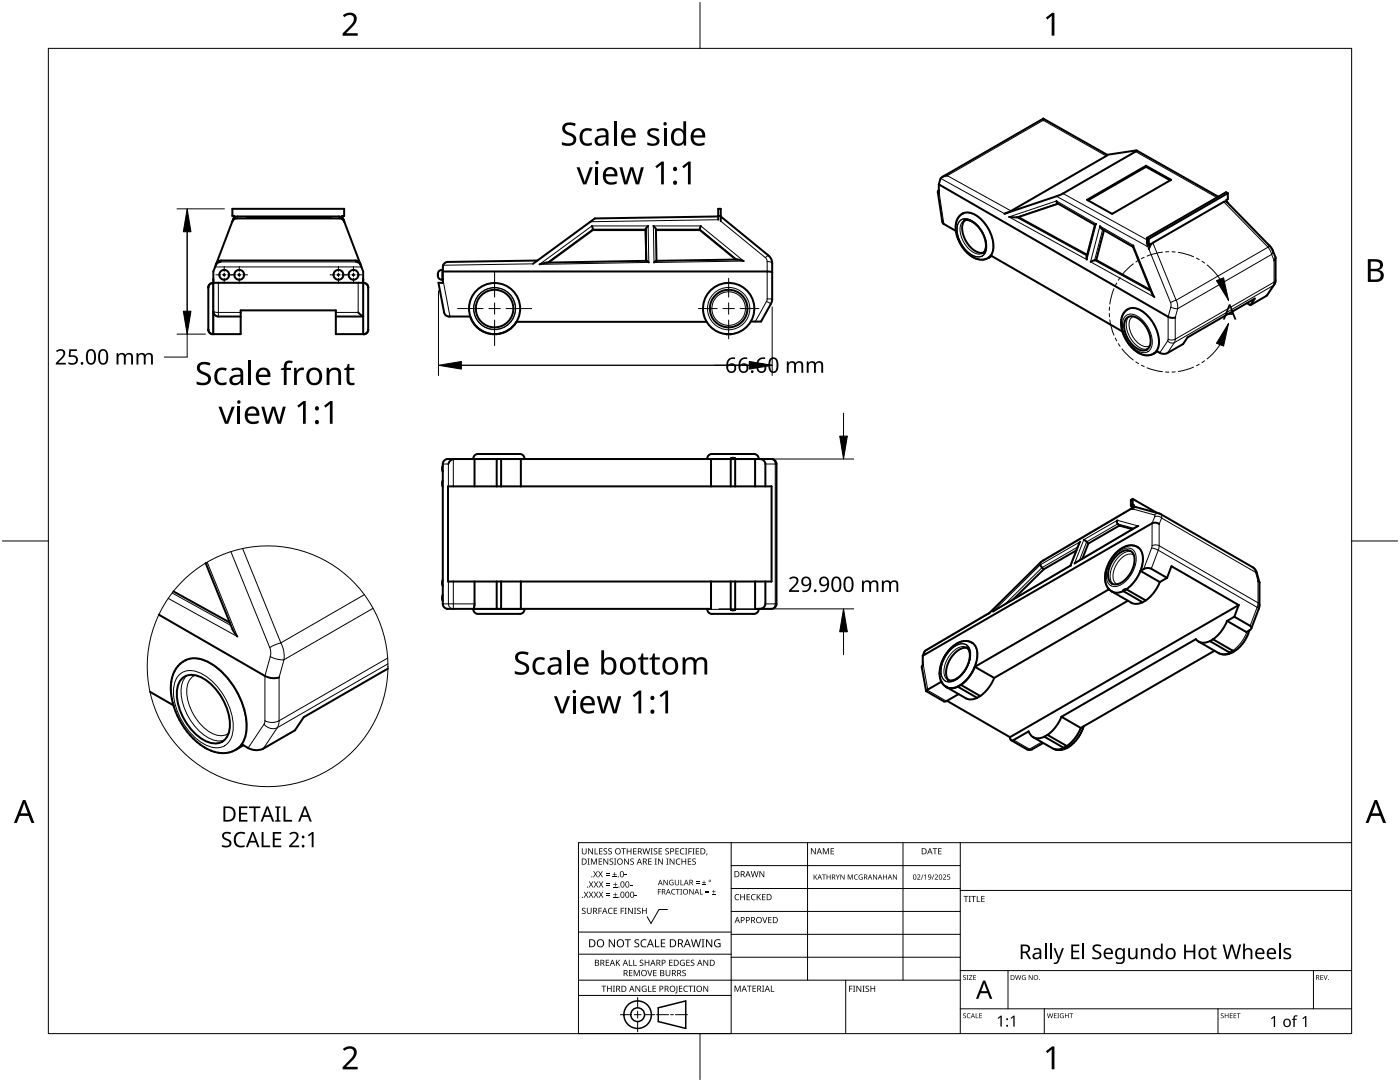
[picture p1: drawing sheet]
<svg xmlns="http://www.w3.org/2000/svg" width="279mm" height="216mm" viewBox="0 0 279 216" stroke-linecap="round" stroke-linejoin="round" font-family="sans-serif">
<g fill="none" stroke="#000" stroke-width=".2">
<path d="M187.4 38l1 6.7M187.7 35.6l12.8 7M210.8 39.2l18.2 10M212.1 38.6l16.8 9.3M220.8 31.1l-12.6-7.1-19.1 11.1 12.7 7M226.6 30.2l16.2 9.2M42.5 56.5v10.2M42.9 53.3h29.2M43.6 56.4v6.8M44.1 52l-.1 .3h27.1l-.1-.3M47.4 43.2l-.1 .4M67.6 43.2l.2 .4"/>
<path d="M71.5 56.4v5.9h-4.5M72.5 56.5v10.2M88.2 53.9v1.9M88.4 55.7l1.4 7.5M106.4 52.6l-18 .3M107.7 52.8l10.4-7.7h11.2l.2 7.3zM128.9 45.7h-10.6l-9.1 6.7M130.4 45.1h9.5l8.5 7-17.9 .3zM130.9 45.7h8.8l7.4 6.1M143.3 43.8l-25.5 .4M143.8 44.1l8.9 7.3M152.7 51.4l.4 .8"/>
<path d="M153.1 52.2a1 1 0 0 1 1 .3M153.1 59.6l-.1 .5M153.1 52.2v7.4M153.1 59.6h1M153.4 51l-.7 .4M191.5 44.1a2.16 2.16 0 0 1 3 .3 6 6 0 0 1 2.2 5.9 1.76 1.76 0 0 1-2.7 .6 6 6 0 0 1-2.8-6.3zM191.5 44.2a2.13 2.13 0 0 1 3 .2 5.9 5.9 0 0 1 2.2 5.9 1.74 1.74 0 0 1-2.7 .5 5.9 5.9 0 0 1-2.8-6.2zM192.2 42.6a3.6 3.6 0 0 1 3.8 1.4 6.9 6.9 0 0 1 2 6.5l-.7 .9M192.4 44a2.86 2.86 0 0 0-.4 3.6 4.5 4.5 0 0 0 3.6 3.1l.5-.2M201.4 43.3l9.4-3.2 8 4.6-1.9 7.1zM211.1 40.6l-8.2 2.8 14 7.7M219.5 45.1l6.7 3.9 4.2 10.3-12.8-7.1z"/>
<path d="M220.1 45.8l-1.7 6.1 11.3 6.3M229.3 49.7l4.3 10.7M230.1 48.4l4.6 11.5M234.7 59.9l-1.1 .5M234.7 59.9l.3 .8v.9M244.2 40.3l8.9 9M253.1 49.3l.7 1.5M253.1 49.3l-18.4 10.6M253.3 49l-.2 .3M253.8 50.8l.5 1.2v4.3M253.8 50.8l-18.8 10.8M254 50v.2l-.2 .6"/>
<path d="M254.1 57l-19.7 11.4M254.1 57l-1.4 2.1M254.3 56.3l-.2 .7M254.3 56.3l-19.8 11.4M254.3 56.8l-.2 .2M254.6 55.9l-.3 .4M42.6 62.2l1 .1h4.4M153 60.1l-2.3 4.1M153 60.1l.9 .5M224.5 63.2a2.17 2.17 0 0 1 3.1 .3 6 6 0 0 1 2.2 5.9 1.77 1.77 0 0 1-2.8 .6 6 6 0 0 1-2.8-6.4zM225.2 61.6a3.6 3.6 0 0 1 3.9 1.5 7 7 0 0 1 1.9 6.5l-.7 .9M225.3 63.2a3.2 3.2 0 0 0-.1 3.4 4.7 4.7 0 0 0 3.4 3.1l.5-.1"/>
<path d="M226.2 63.1l-.1 .1a2.03 2.03 0 0 0-.6 2.5 4.2 4.2 0 0 0 3.4 3.5l.6-.3M233 68l.6 .4h.8M233 68l-1.5 2.4M233.1 67.7l-.1 .3M233.6 60.4l.1 .9M233.7 61.3l1.3 .3M233.7 61.3l-.6 1.9v4.5M234.4 68.4l-1.4 2.1M234.5 67.7l-.1 .7M234.5 67.7l-.7 .1-.7-.1M235 61.6l-.5 1.8v4.3M88.4 92.6h1.1v4.4"/>
<path d="M90.5 91.6v5.4M94.5 91.5h10.2M141.2 91.5h4.6M146.7 91.5h4.7M152.7 92.6h2.3M153.8 91.6a.94 .94 0 0 1 .9 1v27.9a.94 .94 0 0 1-.9 1M34.4 118.3l11.7 6.5M41.4 112.2l6 14.8-13.8-7.6M46.1 110.1l7.7 19.1M48.4 109.5l7.7 18.8M72.7 118.7l-16.6 9.6M89.5 116v4.5a.99 .99 0 0 0 1 1v-5.5"/>
<path d="M215.1 109.1l-7.1 4.2-7.4 7.3M216.3 107.7l6.7-3.9 4.2 1.2-12.8 7.5zM222.7 110.7a2.86 2.86 0 0 1 3.2-1.2 2.86 2.86 0 0 1 .6 3.4 5.7 5.7 0 0 1-3.8 4.1 1.77 1.77 0 0 1-1.9-2.1 6.6 6.6 0 0 1 1.9-4.2zM224.1 117.9a2.53 2.53 0 0 1-2.1 .2M225.8 101.6l-18.2 10.7M225.9 110.1a3.2 3.2 0 0 0-3.1 1.6 4.7 4.7 0 0 0-1 4.5l.3 .3M226.1 101.6l4.3 1.1M226.3 105.4l-3.2-.9-6.2 3.6-1.5 3.7M226.3 110.8l-.1-.1a2.03 2.03 0 0 0-2.5 .8 4.2 4.2 0 0 0-1.2 4.7l.5 .4M227.1 109.2a3.6 3.6 0 0 1 .7 4.1 8.2 8.2 0 0 1-3 4.3M229.8 109.3l-1.6 4.2M229.9 108.9l.7-.2 .7 .2"/>
<path d="M229.9 108.9l-.1 .4 1.4 .5M230.4 102.7l.1 .4M230.5 103.1l.6-.1 .7 .4M230.5 103.1l-.6 1.3v4.5M231.2 109.8l19.7 11.4M231.2 109.8l-1.4 3.7M231.3 102.5h-.5l-.4 .2M231.3 108.9l-.1 .9M231.3 108.9l19.8 11.4M231.6 102.6l.2 .2v.6M231.8 103.4l-.5 1.2v4.3M231.8 103.4l18.8 10.8"/>
<path d="M250 113.2l.4 .4 .2 .6M250.6 114.2l.2 .1M250.6 114.2l.5 1.8v4.3M35.8 134.6a3.7 3.7 0 0 1 4.4-.2 12.9 12.9 0 0 1 6.3 11 3.5 3.5 0 0 1-1.7 3.4 3.5 3.5 0 0 1-3.8-.2 12.9 12.9 0 0 1-6.4-11 4.4 4.4 0 0 1 1.2-3zM37 131.8a5.3 5.3 0 0 1 5.1 .7 15.8 15.8 0 0 1 7 13.3 5 5 0 0 1-1.9 3.7M37.3 134.8a4.8 4.8 0 0 0-1.1 4.4 11.6 11.6 0 0 0 5.7 8.2 3.8 3.8 0 0 0 2.8 .3M39 134.7l-.2 .1a3.2 3.2 0 0 0-1.5 3.2 10.2 10.2 0 0 0 5.4 8.5 2.72 2.72 0 0 0 2.9-.2M53.8 129.2l.2 .9-.1 .9M53.9 131a5.1 5.1 0 0 0 2.8 .6M53.9 131l-1 3.9v8.9M56.1 128.3l-2.3 .9M56.1 128.3a5.7 5.7 0 0 1 .6 3.3"/>
<path d="M56.7 131.6l-1 3.6v8.6M74.5 121.4l-17.8 10.2M77.4 131.3l-21.7 12.5M77.4 132.5l-22.1 12.7M88.4 120.5h6.3M94.5 121.6h10.2M141.2 121.6h4.6M146.7 121.6h4.7M152.7 120.5h2.3M184.2 132.1l1 5.5M185 137.7l3.9 2.2M189.6 129.7a2.85 2.85 0 0 1 3.2-1.1 2.85 2.85 0 0 1 .7 3.4 5.7 5.7 0 0 1-3.9 4.1 1.76 1.76 0 0 1-1.8-2.1 6.6 6.6 0 0 1 1.8-4.3z"/>
<path d="M189.6 129.8a2.81 2.81 0 0 1 3.2-1.1 2.81 2.81 0 0 1 .7 3.3 5.6 5.6 0 0 1-3.9 4 1.74 1.74 0 0 1-1.8-2 6.5 6.5 0 0 1 1.8-4.2zM192.9 129.2a2.86 2.86 0 0 0-3.3 1.4 4.5 4.5 0 0 0-.8 4.7l.3 .4M194.1 128.3a3.6 3.6 0 0 1 .6 4 6.9 6.9 0 0 1-4.6 5l-1.1-.2M197.3 122.5l-12.8 7.5M198.2 122l9.4-9.3 8-4.6-1.9 4.8zM245.4 130.2a2.47 2.47 0 0 1-2.3 .1M248.9 126.1a8.2 8.2 0 0 1-2.9 3.7M250.9 121.2l.3 .3M250.9 121.2l-1.4 3.7M251.1 120.3l-.2 .9M251.1 120.3l.3 .4M52.7 144.5l-3.2 4.8"/>
<path d="M52.7 144.5a2.25 2.25 0 0 0 2.6 .7M52.9 143.8l-.2 .7M55.3 145.2l-2.7 4.2M55.7 143.8l-.1 .8-.3 .6M55.7 143.8a3.1 3.1 0 0 1-2.8 0M202.3 147.7l3.2 1.8M205.5 149.5h-.5M205.5 149.5h.5M207.9 148.1l-2.4 1.4M215.8 145.2a7.3 7.3 0 0 1-4.2 4.3h-1.2"/>
<circle cx="44.7" cy="54.8" r=".19"/>
<circle cx="47.7" cy="54.8" r=".18"/>
<circle cx="67.5" cy="54.8" r=".18"/>
<circle cx="70.5" cy="54.8" r=".18"/>
<circle cx="98.7" cy="61.6" r="4.2"/>
<circle cx="145.4" cy="61.6" r="3.4"/>
<circle cx="145.4" cy="61.6" r="4.2"/>
</g>
<g fill="none" stroke="#000" stroke-width=".4">
<path d="M187.2 38.3l.9 6.1 .2 .3 2.5 1.4M187.4 36.8v1.8l-.2-.3 .2-.4M187.4 36.8l45.7 26.4 .7 .2h.7M189.1 35.1a1.29 1.29 0 0 0-1.5 .8l-.2 .9M208.2 23.7v.3M208.2 23.7l12.8 7.2-19.2 11.2-1.3 .5 11.5-3.9 14.9-8.7-5.9 .9M208.2 23.7l-20.1 11.6M216.9 39.9l11.8-6.8 5 2.8-11.7 6.8zM226.8 30l16.3 9.2M228.7 33.1v.2M228.7 33.3l-11.6 6.7M228.7 33.3l4.8 2.7"/>
<path d="M245 38.6l-.3-.2-15.8 9.1M245 38.6v1.1l-.3 .2 .3 .5M245 38.6l-15.7 9.1M42.6 56.5a.91 .91 0 0 0-1 .9v8.4a.9 .9 0 0 0 .7 .9h5.7v-4.8h19v4.8h5.5M42.6 55.7v.8h29.9v-.8M44 52.3l-.6 .1-.3 .5M49.4 43.4h16.6v.1h-16.6zM68.6 43.8a1 1 0 0 0-1-.6h-20.2a1 1 0 0 0-.9 .6M68.7 44.2a1.01 1.01 0 0 0-.9-.6h-20.5a1.01 1.01 0 0 0-1 .6M71.1 52.3l.5 .1 .4 .5M71.9 52.6a1.01 1.01 0 0 0-.9-.6h-26.9a1.01 1.01 0 0 0-.9 .6M73.5 57.4a.95 .95 0 0 0-1-.9h.1a.9 .9 0 0 1 .9 .9v8.4a.87 .87 0 0 1-.9 .9"/>
<path d="M88.4 53.9a.99 .99 0 0 0-1 .9 .99 .99 0 0 0 1 1M88.4 54.2h64.7l1 .2M107.3 52l-17.9 .3a1 1 0 0 0-1 1v3.2l-.9-.1 1.1 5.9a1 1 0 0 0 1 .9h4.2a5.1 5.1 0 0 0 4.7 3.5M109.2 52.4l-1.5 .4M118.1 45.1l.2 .8M118.3 45.9l-8.9 6.5M128.9 45.7v.2h-10.6M128.9 45.7l.1 6.3M129.4 45.1l-.5 .6M129.5 52.4l-.5-.4-19.9 .4M130.4 45.1l.5 .6 .1 6.3M130.9 45.9h8.8"/>
<path d="M139.7 45.9l7.2 5.9M139.9 45.1l-.2 .8M143.3 43.1h.5M143.3 43.8v-2.1h.5v2.4M143.3 43.2l-24.6 .4-12.3 9M143.8 43.2l9.6 7.8 .6 .8 .1 .7v7.1l-.1 .8-2.1 3.8h-2.1M147.1 51.8l1.3 .3M147.2 51.8l-16.2 .2-.5 .4M190.8 46.1l.7 2.2 1.3 1.9a3.7 3.7 0 0 0 4.4 1.3M192.2 42.6a3.2 3.2 0 0 0-1.4 3.5M192.2 42.6a2.94 2.94 0 0 1 3.2 .8 7.7 7.7 0 0 1 2.8 6.4 2.18 2.18 0 0 1-1 1.7M192.4 44a2.17 2.17 0 0 1 2.4 .9 5.2 5.2 0 0 1 1.7 5.2l-.2 .3"/>
<path d="M192.6 43.9a3.1 3.1 0 0 0-.2 3.5 4.7 4.7 0 0 0 3.4 3.1l.5-.1M196.3 50.4l-.2 .1M197.2 51.5l.6-.5 26.2 15.1M197.9 51.1l-.7 .4M201.4 43.3h1.8M203.2 43.3l13.8 7.6M210.8 40.1l.2 .5 7.5 4.3M211.2 40.6l-8 2.7M218.5 44.9l-1.6 6.4v.5M218.8 44.7l-.3 .2M218.8 51.9l-1.2 .3M218.8 51.9l10.8 6"/>
<path d="M219.5 45.1l.4 .6 6.2 3.6M220.3 45.9l-1.5 6M226.2 49l-.1 .2 3.8 9.3 .5 .8M228.9 47.5v1.1l.4 .2M228.9 47.5l.4 .2M229.1 48.7l-.1 .5M229.3 48.8l.3-.1-.3 1 .2-.6 .6-.7 14.1-8.1 .5-.1 8.8 9 1 2.1v.3l-.2 .4M229.3 47.7v1.1M254.6 51.5v4.4l-.2 .8-1.6 2.3-3.3 1.9M41.6 65.8a.9 .9 0 0 0 .9 .9M42.6 62.2a1 1 0 0 0 1 1h4.4M42.6 66.7v-12.5l4.2-11.1h-.4v-1.4h22.3v1.4h-.4l4.2 11.1v12.5"/>
<path d="M67 63.2h5.5M71.5 62.3l1 .9M73.5 65.8a.9 .9 0 0 1-1 .9M141 64.2h-37.9a5.1 5.1 0 0 1-4.2 2.5M145 66.7h.1M145 66.7a5.1 5.1 0 0 1-3.9-7.8 5.1 5.1 0 0 1 8.7 0 5.1 5.1 0 0 1-4 7.8M145.8 66.7h-.8M145.9 66.7h.1M223.7 64.6a2.96 2.96 0 0 1 1.5-3 3.6 3.6 0 0 1 3.9 1.5 7.1 7.1 0 0 1 2 6.4l-.3 .5M223.7 64.6l.3 1.5M224 66.1l.7 1.6 1.1 1.6a3.7 3.7 0 0 0 4.5 1.2l.5-.5M224.7 63.6a1.72 1.72 0 0 1 2.6 0 5.4 5.4 0 0 1 2.2 5.4 1.66 1.66 0 0 1-2.8 .4 5.4 5.4 0 0 1-2.2-5.3z"/>
<path d="M231 70.1l-.7 .4M248.8 60.5l.7 .4M249.5 60.9l.9-1.3-13.4 7.7-.9 1.3-3.1 1.9-1.1 .1-1.1-.6M88.4 95.9l-.2 .4 .2 .8M88.4 92.9l-.2 .4 .2 .8M89.2 91.6h64.8a1 1 0 0 1 1 1v27.9a1 1 0 0 1-1 1h-3.3v-5.5M89.2 91.6h.1M89.2 91.6a1.01 1.01 0 0 0-.8 1v27.9a1.01 1.01 0 0 0 .8 1M89.4 97h64.6v19h-64.6zM90.7 91.6a1.24 1.24 0 0 0-1.2 1M94.5 91.6v-.1a.9 .9 0 0 1 .9-.9h8.4a.9 .9 0 0 1 .9 1M94.7 91.6v5.4"/>
<path d="M99.1 91.6v5.4M100 91.6v5.4M103.9 91.6v5.4M141.2 91.6v-.1a.9 .9 0 0 1 .9-.9h8.4a.9 .9 0 0 1 .9 1M141.9 91.6v5.4M145.8 91.5v5.5M145.8 91.5h.1M145.9 91.5h-.1M145.9 91.4v.1M145.9 91.4h.5l.3 .1v5.5M150.7 91.6v5.4M151.6 91.6a1.1 1.1 0 0 1 1.1 1v4.4"/>
<path d="M226.1 99.5l-.4 .3v1.1M226.1 99.5l4.8 2.8M226.1 99.5v1.2M34.6 118l11.3 6.2M41 112.4l5.4 13.1 1 1.5M88.4 115.7l-.2 .4 .2 .8M88.4 118.7l-.2 .4 .2 .8M94.7 116v4.7l-.2 .8M99.1 116v5.5M100 116v5.5M103.9 116v5.5M141.9 116v5.5h-52.7"/>
<path d="M145.8 116v5.6M146.7 116v5.6M152.7 116v4.5a1.06 1.06 0 0 1-1.1 1M207.6 112.7l.7 .9M208.3 113.6l-6.1 6M213.6 112.9l-15.4 9.1M213.6 112.9h.1M214.8 109.8l-6.5 3.8M215.6 108.1l-2 4.8M216.3 107.7l.9 .8M217.2 108.5l-1.2 3M221.3 117.6l.2 .2a2.24 2.24 0 0 0 2.7 .1"/>
<path d="M221.3 117.6l-26.7 15.4M221.9 118l3.9 2.3a2.32 2.32 0 0 0 2.2-.1M222.9 110.8a2.57 2.57 0 0 1 2.8-.9 2.86 2.86 0 0 1 .3 3.6 4.5 4.5 0 0 1-3.6 3.1 1.72 1.72 0 0 1-1.3-2.2 6 6 0 0 1 1.8-3.6zM223 103.8l-.1 .2a.86 .86 0 0 0 .5 .9M223.4 104.9l2.6 .7M223.4 104.9l-6.2 3.6M224.1 117.9h.1M224.2 117.9l3.8 2.3M224.7 117.6l-.6 .3M224.7 117.6h.1M224.8 117.6l3.9 2.2M224.8 117.6l-.6 .3"/>
<path d="M225.1 119.9l-26.7 15.4M225.7 100.9l.3 .2M225.8 101.4l-17.8 10.6-10.7 10.5M226 101.1l-.2 .5M226.1 100.7l-.4 .2M226.1 100.7l.2 .2M226.3 100.9l-.2 .7 .2-.3 .4-.1 4.9 1.4 18.4 10.6 .7 .8 .6 2.2M226.3 100.9l-.3 .2M227.2 105l-12.8 7.5M227.6 113.9a8.2 8.2 0 0 1-2.8 3.7M227.6 113.9l1.1-.5h.8l3.4 1.9M227.6 113.9l3.9 2.2"/>
<path d="M227.6 113.9a4.6 4.6 0 0 0-.1-4.3l-.4-.4a3.5 3.5 0 0 0-4.4 1.2l-1.1 1.3-.8 1.7a4.3 4.3 0 0 0 .5 4.2M228.7 119.8l-.7 .4M231.3 104.6l-.5-.3-.9 .1-45.7 26.4M231.5 116.1a8.2 8.2 0 0 1-2.8 3.7M232.9 115.3l-1.4 .8M232.9 115.3l.9-2.3 13.4 7.7M251.1 116l.3 .3-.1 4.7-1.6 4.4M29.9 138l4.7 2.8M31.7 122.7l21.2 12.2a3.8 3.8 0 0 0 2.8 .3M34.1 136.8l.1 2 .4 2M34.1 136.8a5.6 5.6 0 0 1 3-5.1 5.3 5.3 0 0 1 5 .7 15.9 15.9 0 0 1 7.1 12.9 6 6 0 0 1-1 3.2M36.3 135.4a3.4 3.4 0 0 1 4.3 0 11.4 11.4 0 0 1 5.2 10.1 2.98 2.98 0 0 1-4.4 2.5 11.2 11.2 0 0 1-6.1-10.5l.5-1.5z"/>
<path d="M77.4 133.4l-16.8 9.7-1.7 2.6-6.3 3.7a3.4 3.4 0 0 1-3.1-.1l-1.3-.8M89.2 121.5h.1M94.5 121.5a.91 .91 0 0 0 .9 1h8.4a.91 .91 0 0 0 .9-1M141.2 121.5a.91 .91 0 0 0 .9 1h8.4a.91 .91 0 0 0 .9-1M145.8 121.6l.1 .1M146.7 121.6l-.4 .2-.4-.1M146.7 121.6h.1M184.2 130.8v1.9l-.2 .4 .8 4.8M184.8 137.9l3.7 2.1 2.8-1.5M187.9 136l.9 1M187.9 136l-3.1 1.9M188.8 137l.1 .1a2.32 2.32 0 0 0 2.2-.1"/>
<path d="M188.8 137l.1 .1M188.9 137.1l3.9 2.2a2.32 2.32 0 0 0 2.2-.1M188.9 137.1h.1M189 139.8l12.6 7.3M191.1 137l3.9 2.2M191.8 136.7l3.8 2.2M191.8 136.7l-.7 .3M192.9 129.2l.2 .1M193.1 129.3a3.7 3.7 0 0 1-.3 4.1 3.7 3.7 0 0 1-3.4 2.4l-.3-.1M193.1 129.3a3.2 3.2 0 0 0-3.1 1.6 4.7 4.7 0 0 0-.9 4.5l.3 .4M194.1 128.3a3.8 3.8 0 0 0-4.8 1.5l-.9 1.4-.7 1.6a4.6 4.6 0 0 0 .2 3.2M194.1 128.3a2.94 2.94 0 0 1 .9 3.2 7.7 7.7 0 0 1-4.2 5.6 2.19 2.19 0 0 1-1.8 0"/>
<path d="M194.6 133a8.2 8.2 0 0 1-2.8 3.7M194.6 133l3.8 2.3M195.6 138.9l-.6 .3M197.5 122.3l-12.7 7.4-.3 .3-.3 .8M198.4 135.3a8.2 8.2 0 0 1-2.8 3.6M241.5 127.9l3.9 2.3M241.5 127.9a2.07 2.07 0 0 1-2.8-.4l-26.9 15.5M242.1 127.6l-.6 .3M242.1 127.6l3.9 2.2M242.4 129.8l-26.7 15.5M244.9 123.9a8.2 8.2 0 0 1-2.8 3.7M245.4 130.2h.1"/>
<path d="M246 129.8h.1M246 129.8v.1M246 129.9l-.6 .3M246.3 123.1l3.4 2a.51 .51 0 0 1-.3 .7l-.7 .3-3.8-2.2M246.3 123.1l-1.4 .8M247.2 120.7l-45.6 26.4M247.2 120.7l-.9 2.4M249.3 125.8l-.6 1.6-1.1 1.5a3.8 3.8 0 0 1-4.5 1.4l-3.9-2.3M34.6 140.8a13.8 13.8 0 0 0 8.2 9.2 4.9 4.9 0 0 0 5.4-1.5M48.6 148.7l-1.5 .9M201.8 147.7l3.2 1.8 .5 .2 .5-.2 2.2-1.3M206.2 147.1l3.8 2.2a2.32 2.32 0 0 0 2.3-.1"/>
<path d="M208.4 147a2.05 2.05 0 0 1-3.1-1.1l-3.2 1.8a.39 .39 0 0 1-.5-.3v-.3M208.4 147l3.9 2.2M209.1 146.6l3.8 2.3M209.1 146.6l-.7 .4M210.3 149.5h.1M211.8 143a8.2 8.2 0 0 1-2.7 3.6M211.8 143l3.9 2.3M212.9 148.9l-.6 .3M215.7 145.3a8.2 8.2 0 0 1-2.8 3.6M216.3 144.9l-.7 1.7-1.2 1.5a3.9 3.9 0 0 1-4 1.4"/>
<circle cx="44.7" cy="54.8" r=".99"/>
<circle cx="47.7" cy="54.8" r=".99"/>
<circle cx="67.5" cy="54.8" r=".98"/>
<circle cx="70.5" cy="54.8" r=".99"/>
<circle cx="98.7" cy="61.6" r="3.8"/>
<circle cx="98.7" cy="61.6" r="5.1"/>
<circle cx="145.4" cy="61.6" r="3.8"/>
</g>
<circle cx="53.4" cy="132.9" r="24" fill="none" stroke="#000" stroke-width=".2"/>
<path d="M9.7 9.7h260v196.5h-260z" fill="none" stroke="#000" stroke-width=".2"/>
<path d="M139.7 .5v9.2M.5 108h9.2M269.7 108h9.2M139.7 206.2v9.2" fill="none" stroke="#000" stroke-width=".2"/>
<g fill="#000">
<path d="M68.4 3.1a1.64 1.64 0 0 1 2.8 .4 2.52 2.52 0 0 1-1.2 2.2l-.9 .9h2.3v.5h-3v-.4l1.2-1.2a1.95 1.95 0 0 0 .9-2.2 1.23 1.23 0 0 0-1.8 .1zM208.7 3.5l1.3-.9h.4v4.5h-.5v-4l-.9 .8zM112.4 24.9a2.15 2.15 0 0 1 2.5-.2l-.2 .5a1.32 1.32 0 0 0-1.9 .2 1.25 1.25 0 0 0 1.2 1.2 1.29 1.29 0 0 1 1 1.6 1.29 1.29 0 0 1-1.6 .9l-1.3-.2v-.6a1.77 1.77 0 0 0 2.3-.1 1 1 0 0 0-1-1.3 1.31 1.31 0 0 1-1-2zM115.1 33.4h.6l1 2.9 1-2.9h.6l-1.3 3.4h-.6zM116.1 26l.3-.3a2.06 2.06 0 0 1 1.8 0l-.2 .5a1.17 1.17 0 0 0-1.4 .1 1.17 1.17 0 0 0-.3 1.3 1.11 1.11 0 0 0 .6 1 1.11 1.11 0 0 0 1.2-.2v.5a1.67 1.67 0 0 1-1.9-.1 1.67 1.67 0 0 1-.5-1.8zM118.9 33.4h.5v3.4h-.5zM122.5 24.2h.6v4.8h-.6zM123.6 33.4h.6l.7 2.8 .9-2.8h.6l.8 2.8 .7-2.8h.6l-1 3.4h-.6l-.8-2.8-.9 2.8h-.6zM129.4 25.9a2.01 2.01 0 0 1 2.1-.1l-.1 .4a1.24 1.24 0 0 0-1.7 .1 .6 .6 0 0 0 .6 .7 1.26 1.26 0 0 1 1.2 1.5 1.91 1.91 0 0 1-2.3 .4v-.5a1.35 1.35 0 0 0 1.9-.1 .76 .76 0 0 0-.9-.8 1.02 1.02 0 0 1-.8-1.6zM130.8 33.2l1.2-1h.5v4.6h-.6l.1-4-.9 .8zM132.4 25.6h.6v3.4h-.6zM136.1 33.2l1.3-1h.4v4.6h-.5v-4l-.9 .8z"/>
<path d="M39.5 72.7a2.15 2.15 0 0 1 2.5-.2l-.2 .4a1.32 1.32 0 0 0-1.9 .3 1.25 1.25 0 0 0 1.2 1.2 1.29 1.29 0 0 1 1 1.5 1.29 1.29 0 0 1-1.6 1l-1.3-.2v-.6a1.77 1.77 0 0 0 2.3-.1 1 1 0 0 0-1-1.3 1.31 1.31 0 0 1-1-2zM43.2 73.8l.3-.3a2.06 2.06 0 0 1 1.8 0l-.2 .5a1.17 1.17 0 0 0-1.4 0 1.17 1.17 0 0 0-.3 1.4 1.11 1.11 0 0 0 .6 1 1.11 1.11 0 0 0 1.2-.2v.5a1.67 1.67 0 0 1-1.9-.2 1.67 1.67 0 0 1-.5-1.8zM49.6 72h.6v4.8h-.6zM56.9 72.2l.6-.2h.6l.3 .1-.1 .4a.72 .72 0 0 0-.9 0 .72 .72 0 0 0-.2 .9h.9v.4h-.9v3h-.6v-3h-.6v-.2l.6-.2 .1-.8zM58.7 73.4h.4l.1 .6a1.22 1.22 0 0 1 1.5-.6l-.1 .5a1.05 1.05 0 0 0-1.4 1.1v1.8h-.5zM65.2 73.4h.4l.1 .5a1.33 1.33 0 0 1 1.3-.5 1.33 1.33 0 0 1 1 .9l.1 2.5h-.6v-2.2a.92 .92 0 0 0-1.1-.8 .92 .92 0 0 0-.7 1.2v1.8h-.5zM69.4 72.6h.3v.8h1v.4h-1v2a.64 .64 0 0 0 .4 .6 .64 .64 0 0 0 .6-.1v.5a1.04 1.04 0 0 1-1.5-1v-2h-.5v-.2l.5-.3zM43.6 81.1h.6l1 3 1-3h.6l-1.3 3.5h-.6zM47.4 81.1h.5v3.5h-.5zM52.2 81.1h.5l.7 2.9 .9-2.9h.6l.8 2.9 .8-2.9h.5l-.9 3.5h-.7l-.8-2.9-.9 2.9h-.6zM59.3 81l1.3-1h.4v4.6h-.5v-4l-.9 .7zM64.7 81l1.2-1h.5v4.6h-.6l.1-4-.9 .7z"/>
<path d="M103 130.5a2.15 2.15 0 0 1 2.5-.3l-.2 .5a1.32 1.32 0 0 0-1.9 .3 1.25 1.25 0 0 0 1.2 1.2 1.29 1.29 0 0 1 1 1.5 1.29 1.29 0 0 1-1.6 1l-1.3-.3v-.5a1.77 1.77 0 0 0 2.3-.2 1 1 0 0 0-1-1.2 1.31 1.31 0 0 1-1-2zM106.7 131.6l.3-.3a2.06 2.06 0 0 1 1.8 0l-.2 .5a1.17 1.17 0 0 0-1.4 0 1.17 1.17 0 0 0-.3 1.4 1.11 1.11 0 0 0 .6 1 1.11 1.11 0 0 0 1.2-.2v.5a1.67 1.67 0 0 1-1.9-.2 1.67 1.67 0 0 1-.5-1.8zM113.1 129.7h.6v4.9h-.6zM128 130.4h.4v.8h1v.4h-1v2a.64 .64 0 0 0 .3 .6 .64 .64 0 0 0 .7-.1v.5a1.04 1.04 0 0 1-1.6-1v-2h-.5v-.3l.5-.2zM130.4 130.4h.3v.8h1v.4h-1v2a.64 .64 0 0 0 .3 .6 .64 .64 0 0 0 .7-.1v.5a1.04 1.04 0 0 1-1.6-1v-2h-.5v-.3l.5-.2zM136.2 131.2h.5l.1 .4a1.29 1.29 0 0 1 2.1 .1 1.22 1.22 0 0 1 1.4-.5 1.22 1.22 0 0 1 .8 1.2v2.2h-.5v-2.2a.84 .84 0 0 0-1-.8 .84 .84 0 0 0-.6 1.1v1.9h-.6v-2.2a.81 .81 0 0 0-.9-.8 .81 .81 0 0 0-.7 .9v2.1h-.6zM110.6 138.9h.6l1 2.9 1-2.9h.6l-1.3 3.4h-.7zM114.3 138.9h.6v3.4h-.6zM119.1 138.9h.6l.7 2.9 .8-2.9h.7l.8 2.9 .7-2.9h.6l-1 3.4h-.6l-.9-2.8-.8 2.8h-.7zM126.3 138.7l1.2-.9h.5v4.5h-.6v-3.9l-.8 .7zM131.6 138.7l1.3-.9h.4v4.5h-.5v-3.9l-.9 .7zM68.4 209.3a1.64 1.64 0 0 1 2.8 .4 2.52 2.52 0 0 1-1.2 2.2l-.9 1h2.3v.5h-3v-.5l1.2-1.2a1.95 1.95 0 0 0 .9-2.1 1.23 1.23 0 0 0-1.8 .1z"/>
<path d="M208.7 209.8l1.3-1h.4v4.6h-.5v-4l-.9 .7z"/>
<path d="M119 25.9a1.62 1.62 0 0 1 2.4 .3v2.8h-.4l-.1-.4a1.29 1.29 0 0 1-2.2-.3 1.11 1.11 0 0 1 1.2-1.3h1a.79 .79 0 0 0-.3-.9 .79 .79 0 0 0-.9 0l-.5 .2zM119.4 27.7a.64 .64 0 0 0 0 .8 .64 .64 0 0 0 .9 .1l.5-.5 .1-.7-1 .1z"/>
<path d="M120.7 33.8a1.47 1.47 0 0 1 1.8-.3 1.47 1.47 0 0 1 .7 1.7h-2.3a1.2 1.2 0 0 0 .6 1.1 1.2 1.2 0 0 0 1.3 0l.3-.2v.5a1.84 1.84 0 0 1-2.4-.2 1.84 1.84 0 0 1-.2-2.3zM121.2 34l-.3 .7h1.7a.85 .85 0 0 0-.4-.9 .85 .85 0 0 0-1 .2z"/>
<path d="M124.4 26.1a1.47 1.47 0 0 1 1.8-.4 1.47 1.47 0 0 1 .7 1.7h-2.4a1.2 1.2 0 0 0 .6 1.2 1.2 1.2 0 0 0 1.3-.1l.3-.1v.5a1.84 1.84 0 0 1-2.3-.3 1.84 1.84 0 0 1-.2-2.3zM124.8 26.3l-.3 .7h1.8a.85 .85 0 0 0-.5-.9 .85 .85 0 0 0-1 .2z"/>
<path d="M134.5 25.8a1.43 1.43 0 0 1 1.9 .3v-1.9h.5v4.8h-.4l-.1-.4a1.43 1.43 0 0 1-1.8 .4 1.43 1.43 0 0 1-.7-1.7l.1-.7zM134.8 26.2a1.6 1.6 0 0 0 .4 2.4 .99 .99 0 0 0 1.2-1.3 .99 .99 0 0 0-.4-1.1 .99 .99 0 0 0-1.2 0z"/>
<path d="M138.2 26.1a1.47 1.47 0 0 1 1.9-.4 1.47 1.47 0 0 1 .6 1.7h-2.3a1.2 1.2 0 0 0 .6 1.2 1.2 1.2 0 0 0 1.3-.1l.3-.1v.5a1.84 1.84 0 0 1-2.3-.3 1.84 1.84 0 0 1-.2-2.3zM138.7 26.3l-.3 .7h1.8a.85 .85 0 0 0-.5-.9 .85 .85 0 0 0-1 .2z"/>
<path d="M273 51.7h1.3a1.28 1.28 0 0 1 1.7 1.3 1.04 1.04 0 0 1-.9 .9 1.23 1.23 0 0 1 1 1.5 1.23 1.23 0 0 1-1.5 .9h-1.6zM273.6 54.1v1.7h.9a.86 .86 0 0 0 1.1-.9 .86 .86 0 0 0-1.2-.8zM273.6 52.2v1.4h.8a.78 .78 0 0 0 1-.7 .78 .78 0 0 0-1.1-.7z"/>
<path d="M46.1 73.6a1.62 1.62 0 0 1 2.4 .4v2.8h-.4l-.1-.5a1.29 1.29 0 0 1-2.2-.2 1.1 1.1 0 0 1 1.2-1.3h1a.79 .79 0 0 0-.3-.9 .79 .79 0 0 0-.9 0l-.5 .2zM46.5 75.4a.64 .64 0 0 0 0 .9 .64 .64 0 0 0 .9 .1l.5-.5 .1-.8-1 .1z"/>
<path d="M51.5 73.8a1.47 1.47 0 0 1 1.8-.3 1.47 1.47 0 0 1 .7 1.7h-2.4a1.2 1.2 0 0 0 .6 1.1 1.2 1.2 0 0 0 1.3 0l.3-.1v.5a1.84 1.84 0 0 1-2.3-.3 1.84 1.84 0 0 1-.2-2.3zM51.9 74.1l-.3 .7h1.8a.85 .85 0 0 0-.5-.9 .85 .85 0 0 0-1 .2z"/>
<path d="M61.6 73.8a1.64 1.64 0 0 1 2-.2 1.64 1.64 0 0 1 .7 1.9 1.61 1.61 0 0 1-2 1.3 1.61 1.61 0 0 1-1.1-2.1zM62.1 74a1.55 1.55 0 0 0 .4 2.4 1.14 1.14 0 0 0 1.2-1.6 1 1 0 0 0-.5-.9 1 1 0 0 0-1.1 .1z"/>
<path d="M49.2 81.6a1.47 1.47 0 0 1 1.9-.3 1.47 1.47 0 0 1 .7 1.7h-2.4a1.2 1.2 0 0 0 .6 1.1 1.2 1.2 0 0 0 1.3-.1l.3-.1v.5a1.84 1.84 0 0 1-2.3-.2 1.84 1.84 0 0 1-.2-2.4zM49.7 81.8l-.3 .7h1.8a.85 .85 0 0 0-.5-.9 .85 .85 0 0 0-1 .2z"/>
<path d="M109.6 131.4a1.62 1.62 0 0 1 2.4 .3v2.9h-.4l-.1-.5a1.29 1.29 0 0 1-2.2-.2 1.1 1.1 0 0 1 1.2-1.3l1-.1a.79 .79 0 0 0-.3-.8 .79 .79 0 0 0-.9 0l-.5 .1zM110 133.2a.64 .64 0 0 0 0 .9 .64 .64 0 0 0 .9 0l.5-.5 .1-.7-1 .1z"/>
<path d="M115 131.6a1.47 1.47 0 0 1 1.8-.3 1.47 1.47 0 0 1 .7 1.7h-2.4a1.2 1.2 0 0 0 .6 1.1 1.2 1.2 0 0 0 1.3 0l.3-.2v.5a1.84 1.84 0 0 1-2.3-.2 1.84 1.84 0 0 1-.2-2.3zM115.4 131.8l-.3 .7h1.8a.85 .85 0 0 0-.5-.9 .85 .85 0 0 0-1 .2z"/>
<path d="M120 129.7h.6l-.1 1.9a1.44 1.44 0 0 1 1.8-.3 1.44 1.44 0 0 1 .7 1.6 1.45 1.45 0 0 1-.7 1.6 1.45 1.45 0 0 1-1.8-.3l-.1 .4h-.4zM120.9 131.7a1.83 1.83 0 0 0 .2 2.4 1.01 1.01 0 0 0 1.1-.2 1.01 1.01 0 0 0 .2-1 1.01 1.01 0 0 0-.3-1.1 1.01 1.01 0 0 0-1.2-.1z"/>
<path d="M124.1 131.6a1.64 1.64 0 0 1 2.1-.3 1.64 1.64 0 0 1 .7 2 1.61 1.61 0 0 1-2 1.3 1.61 1.61 0 0 1-1.1-2.1zM124.7 131.8a1.55 1.55 0 0 0 .4 2.4 1.14 1.14 0 0 0 1.2-1.6 1 1 0 0 0-.6-.9 1 1 0 0 0-1 .1z"/>
<path d="M132.6 131.6a1.64 1.64 0 0 1 2-.3 1.64 1.64 0 0 1 .7 2 1.61 1.61 0 0 1-2 1.3 1.61 1.61 0 0 1-1.1-2.1zM133.2 131.8a1.55 1.55 0 0 0 .3 2.4 1.14 1.14 0 0 0 1.3-1.6 1 1 0 0 0-.6-.9 1 1 0 0 0-1 .1z"/>
<path d="M116.2 139.4a1.47 1.47 0 0 1 1.8-.4 1.47 1.47 0 0 1 .7 1.7h-2.3a1.2 1.2 0 0 0 .6 1.2 1.2 1.2 0 0 0 1.2-.1l.4-.1v.5a1.84 1.84 0 0 1-2.4-.3 1.84 1.84 0 0 1-.2-2.3zM116.7 139.6l-.3 .7h1.7a.85 .85 0 0 0-.4-.9 .85 .85 0 0 0-1 .2z"/>
<path d="M4.6 159.6h.5l1.8 4.6h-.6l-.6-1.4h-1.8l-.5 1.4h-.6zM4.8 160.2l-.7 2.1h1.4z"/>
<path d="M274.3 159.6h.5l1.8 4.6h-.6l-.5-1.4h-1.8l-.6 1.4h-.6zM274.6 160.2l-.7 2.1h1.4z"/>
<circle cx="119.2" cy="32.5" r=".35"/>
<circle cx="132.8" cy="24.7" r=".35"/>
<circle cx="134.7" cy="36.5" r=".41"/>
<circle cx="134.8" cy="33.7" r=".42"/>
<circle cx="47.7" cy="80.2" r=".35"/>
<circle cx="63.3" cy="84.2" r=".41"/>
<circle cx="63.3" cy="81.5" r=".42"/>
<circle cx="114.6" cy="138" r=".35"/>
<circle cx="130.2" cy="139.3" r=".42"/>
<circle cx="130.2" cy="142" r=".41"/>
</g>
<g fill="none" stroke="#000" stroke-width=".2">
<path d="M145.9 168.1v38.1h-30.5v-38.1h154.3M145.9 172.7h45.7M145.9 177.3h45.7M161.2 168.1v27.5M180.2 168.1v27.5M191.6 168.1v38.1M191.6 177.7h78.1M115.4 198.6h30.5M115.4 195.6h76.2M115.4 190.4h30.5M115.4 186h30.5M127.3 199v2.1"/>
<path d="M133.2 181.5h-1.7l-1.6 2.8-.7-1.4M145.9 181.9h45.7M145.9 186.4h45.7M145.9 191h45.7M168.8 195.6v10.6M191.6 193.7h78.1M201.2 193.7v7.6M262.1 193.7v7.6M123.8 202.5h2.1M126.6 202.5h1.3M127.3 201.8v1.4M127.3 203.8v2.1"/>
<path d="M128.6 202.5h2.1M131 202.5h2.4M133.8 202.5h.6M134.8 202.5h2.4M191.6 201.3h78.1M208.4 201.3v4.9M243.1 201.3v4.9"/>
</g>
<g fill="#000">
<path d="M116.1 169.3h.2v.8a.32 .32 0 0 0 .3 .3 .32 .32 0 0 0 .3-.3v-.8h.2v.8a.47 .47 0 0 1-.5 .4 .47 .47 0 0 1-.5-.5zM116.5 177.9h.2l.3 .5 .3-.5h.1l-.4 .6 .4 .6h-.1l-.3-.5-.4 .5h-.1l.4-.6zM117.3 171.3h.4l-.1 .1v1l.1 .1h-.4l.1-.1v-1zM117.4 169.3h.2l.6 1v-1h.1v1.2h-.1l-.7-1v1h-.1zM117.5 177.9h.2l.3 .5 .3-.5h.1l-.4 .6 .4 .6h-.1l-.4-.5-.3 .5h-.1l.4-.6zM117.5 175.9h.2l.3 .5 .3-.5h.1l-.4 .6 .5 .6h-.2l-.3-.5-.4 .5h-.1l.4-.6zM117.9 171.3h.3l.3 1 .4-1h.2v1.2h-.1v-1l-.4 1h-.1l-.4-1v1h-.2zM118.7 169.3h.1v1h.6v.2h-.7zM118.4 173.8h.1l.3 .5 .3-.5h.2l-.4 .6 .4 .7h-.1l-.4-.6-.3 .6h-.1l.4-.7zM118.5 177.9h.2l.2 .5 .3-.5h.2l-.4 .6 .4 .6h-.1l-.4-.5-.3 .5h-.1l.4-.6zM118.5 175.9h.2l.3 .5 .3-.5h.1l-.4 .6 .4 .6h-.1l-.3-.5-.4 .5h-.1l.4-.6zM119.5 171.3h.7v.1h-.6v.4h.5v.2h-.5v.4h.6v.1h-.7z"/>
<path d="M119.6 169.3h.6v.1h-.5v.4h.5v.1h-.5v.4h.5v.2h-.6zM119.4 173.8h.1l.3 .5 .3-.5h.2l-.4 .6 .4 .7h-.1l-.4-.6-.3 .6h-.2l.5-.7zM119.5 177.9h.1l.3 .5 .3-.5h.2l-.4 .6 .4 .6h-.1l-.4-.5-.3 .5h-.1l.4-.6zM119.5 175.9h.2l.3 .5 .3-.5h.1l-.4 .6 .4 .6h-.1l-.4-.5-.3 .5h-.1l.4-.6zM120.9 174.6h.8v.1h-.8zM120.9 174.2h.8v.1h-.8zM121 178.7h.8v.1h-.8zM121 178.3h.8v.1h-.8zM121 176.6h.8v.1h-.8zM121 176.3h.8v.1h-.8zM120.5 169.4l.4-.1h.3l-.1 .1a.25 .25 0 0 0-.4-.1 .25 .25 0 0 0 0 .4 .4 .4 0 0 1 .5 .3 .4 .4 0 0 1-.3 .5 .4 .4 0 0 1-.5-.2h.2a.27 .27 0 0 0 .4-.1 .27 .27 0 0 0-.3-.3l-.2-.2zM120.4 171.3h.2l.6 1v-1h.2v1.2h-.2l-.6-1v1h-.2z"/>
<path d="M121.4 169.4l.5-.1h.2v.1a.25 .25 0 0 0-.4-.1 .25 .25 0 0 0 0 .4 .4 .4 0 0 1 .4 .3 .4 .4 0 0 1-.2 .5 .4 .4 0 0 1-.5-.2h.1a.27 .27 0 0 0 .5-.1 .27 .27 0 0 0-.4-.3l-.2-.2zM122.3 174.9h.8v.2h-.8zM122.4 179h.8v.1h-.8zM122.4 177h.8v.1h-.8zM121.7 171.4l.4-.1 .3 .1-.1 .1a.25 .25 0 0 0-.4-.1 .25 .25 0 0 0 0 .4 .4 .4 0 0 1 .5 .3 .4 .4 0 0 1-.3 .5 .4 .4 0 0 1-.5-.3l.2 .1a.27 .27 0 0 0 .4-.2 .27 .27 0 0 0-.3-.3l-.2-.2zM122.6 174h.1v.4h.4v.1h-.4v.4h-.1v-.4h-.3v-.1h.3zM122.7 178.1h.1v.4h.4v.1h-.4v.3h-.1v-.3h-.3v-.1h.3zM122.7 176.1h.2v.3h.3v.2h-.3v.3h-.2v-.3h-.3v-.2h.3zM122.5 171.3h.5l-.2 .1v1l.2 .1h-.5l.2-.1v-1zM124 169.3h.9v.1h-.4v1.1h-.1v-1.1h-.4zM124.7 174.5h.4v.2h-.4zM124.6 171.3h.1l.7 1v-1h.1v1.2h-.2l-.6-1v1h-.1z"/>
<path d="M125.7 176.6h.5v.1h-.5zM125.1 169.3h.1v.5h.7v-.5h.1v1.2h-.1v-.6h-.7v.6h-.1zM125.8 171.4l.5-.1 .2 .1v.1a.25 .25 0 0 0-.4-.1 .25 .25 0 0 0 0 .4 .4 .4 0 0 1 .4 .3 .4 .4 0 0 1-.2 .5 .4 .4 0 0 1-.5-.3l.1 .1a.27 .27 0 0 0 .5-.2 .27 .27 0 0 0-.4-.3l-.2-.2zM126.7 178.6h.4v.2h-.4zM126.4 169.3h.6v.1h-.5v.4h.5v.1h-.5v.4h.5v.2h-.6zM128.2 169.3h.2l.2 1 .3-1h.2l.2 1 .3-1h.1l-.3 1.2h-.1l-.3-1.1-.3 1.1h-.2zM129.4 171.3h.6v.1h-.5v.4h.5v.2h-.5v.4h.5v.1h-.6zM129.8 169.3h.5l-.2 .1v1l.2 .1h-.5l.2-.1v-1zM130.7 171.3h.4l-.1 .1v1l.1 .1h-.4l.1-.1v-1zM130.5 169.4l.4-.1h.3l-.1 .1a.25 .25 0 0 0-.4-.1 .25 .25 0 0 0 0 .4 .4 .4 0 0 1 .5 .3 .4 .4 0 0 1-.3 .5 .4 .4 0 0 1-.5-.2h.2a.27 .27 0 0 0 .4-.1 .27 .27 0 0 0-.3-.3l-.2-.2zM131.3 177.4h.6v.1h-.5v.4h.5v.1h-.5v.5h-.1zM131.4 169.3h.7v.1h-.5v.4h.5v.1h-.5v.4h.5v.2h-.7z"/>
<path d="M131.3 171.3h.2l.7 1-.1-1h.2v1.2h-.2l-.6-1v1h-.2zM132.4 175.6h.2l.6 .9v-.9h.1v1h-.2l-.6-.9v.9h-.1zM133 171.3h.4l-.1 .1v1l.1 .1h-.4l.1-.1v-1zM132.8 169.4l.4-.1h.3l-.1 .1a.25 .25 0 0 0-.3-.1 .25 .25 0 0 0 0 .4 .4 .4 0 0 1 .4 .3 .4 .4 0 0 1-.3 .5 .4 .4 0 0 1-.4-.2h.1a.27 .27 0 0 0 .5-.1 .27 .27 0 0 0-.4-.3l-.2-.2zM133.7 175.7l.5-.2 .2 .1v.1a.45 .45 0 0 0-.7 .4 .45 .45 0 0 0 .6 .4v-.3h-.2v-.1h.3v.5a.6 .6 0 0 1-.8-.1 .6 .6 0 0 1 .1-.8zM134.1 177.5l.4-.1h.3l-.1 .2a.44 .44 0 0 0-.6 .4 .44 .44 0 0 0 .6 .3 .52 .52 0 0 1-.7 0 .52 .52 0 0 1 .1-.8zM133.6 171.3h.2l.7 1v-1h.1v1.2h-.2l-.6-1v1h-.2zM134.9 177.4h.8v.1h-.4v1h-.1v-1h-.3zM135 171.5l.5-.2 .3 .1-.1 .1a.49 .49 0 0 0-.7 .4 .49 .49 0 0 0 .7 .5 .52 .52 0 0 1-.6 0 .52 .52 0 0 1-.2-.6zM134.8 169.3h.7v.1h-.6v.4h.5v.1h-.5v.4h.6v.2h-.7zM134.7 175.6h.1v.7a.28 .28 0 0 0 .3 .2 .28 .28 0 0 0 .3-.2v-.7h.1v.7a.42 .42 0 0 1-.4 .4 .42 .42 0 0 1-.4-.4zM135.8 175.6h.1v.9h.5v.1h-.6z"/>
<path d="M135.8 177.4h.3l-.1 .1v.9l.1 .1h-.3l.1-.1v-.9zM135.8 169.4l.5-.2 .3 .1-.1 .1a.49 .49 0 0 0-.7 .5 .49 .49 0 0 0 .8 .4 .52 .52 0 0 1-.7 .1 .52 .52 0 0 1-.2-.6zM136 171.3h.2v.5h.6v-.5h.1v1.2h-.1v-.5h-.6v.5h-.2zM136.7 169.3h.5l-.2 .1v1l.2 .1h-.5l.2-.1v-1zM137.4 169.3h.7v.1h-.6v.4h.5v.2h-.5v.5h-.1zM137.3 171.3h.6v.1h-.5v.4h.5v.2h-.5v.4h.5v.1h-.6zM137.6 177.4h.1l.6 .9v-.9h.1v1.1h-.1l-.6-.9v.9h-.1zM138.2 169.3h.4l-.1 .1v1l.1 .1h-.4l.1-.1v-1zM138.9 176.2h.7v.1h-.7zM138.9 175.9h.7v.1h-.7zM138.2 171.4l.4-.1 .3 .1-.1 .1a.25 .25 0 0 0-.4-.1 .25 .25 0 0 0 0 .4 .4 .4 0 0 1 .5 .3 .4 .4 0 0 1-.3 .5 .4 .4 0 0 1-.5-.3l.2 .1a.27 .27 0 0 0 .4-.2 .27 .27 0 0 0-.3-.3l-.2-.2zM138.9 169.3h.6v.1h-.5v.4h.5v.1h-.5v.4h.5v.2h-.6z"/>
<path d="M139.7 177.4h.1v1h.5v.1h-.6zM140.1 176.5h.8v.1h-.8zM140.4 175.7h.2v.3h.3v.2h-.3v.3h-.2v-.3h-.3v-.2h.3zM140.8 178h.7v.2h-.7zM140.8 177.7h.7v.1h-.7zM141 170.3h.2l-.3 .4zM142.1 178.4h.7v.1h-.7zM142.4 177.6h.1v.3h.3v.1h-.3v.3h-.1v-.3h-.3v-.1h.3zM146.8 178.6l.4-.2 .3 .1v.1a.49 .49 0 0 0-.7 .4 .49 .49 0 0 0 .7 .5 .52 .52 0 0 1-.7 0 .52 .52 0 0 1-.2-.6zM147.7 178.4h.2v.5h.6v-.5h.2v1.2h-.2v-.5h-.6v.5h-.2zM149 178.4h.7v.1h-.5v.4h.4v.2h-.4v.4h.5v.1h-.7zM150 178.6l.5-.2 .3 .1-.1 .1a.49 .49 0 0 0-.7 .4 .49 .49 0 0 0 .8 .5 .52 .52 0 0 1-.7 0 .52 .52 0 0 1-.2-.6z"/>
<path d="M149.8 173.8h.2l.2 1.1 .3-1.1h.2l.3 1.1 .2-1.1h.2l-.3 1.2h-.2l-.3-1-.3 1h-.1zM151 178.4h.2v.6l.5-.6h.2l-.5 .5 .5 .7h-.2l-.4-.6-.1 .6h-.2zM151.6 173.8h.1l.7 1v-1h.1v1.2h-.2l-.6-1v1h-.1zM152.1 178.4h.7v.1h-.6v.4h.5v.2h-.5v.4h.6v.1h-.7zM161.8 169.3h.2l.7 1v-1h.1v1.2h-.2l-.6-1v1h-.2zM162.4 174.5h.1v.5l.6-.5-.4 .4 .4 .6h-.1l-.4-.5-.1 .5h-.1zM164.1 174.5h.7v.1h-.3v.9h-.1v-.9h-.3zM164.2 169.3h.2l.4 .9 .4-.9h.2v1.2h-.1v-1.1l-.4 1.1h-.1l-.4-1.1v1.1h-.2zM165 174.5h.1v.4h.5v-.4h.2v1h-.2v-.5h-.5v.5h-.1zM165.8 169.3h.6v.1h-.5v.4h.5v.1h-.5v.4h.5v.2h-.6zM166.8 174.5h.1l.3 .5 .3-.5h.1l-.3 .6v.4h-.2v-.4zM167.7 174.5h.2l.5 .8v-.8h.1v1h-.1l-.6-.8v.8h-.1z"/>
<path d="M169.2 174.5h.2l.3 .8 .3-.8h.2v1h-.1v-.9l-.5 .9-.3-.9v.9h-.1zM170.6 174.6l.4-.1h.2v.2a.41 .41 0 0 0-.6 .3 .41 .41 0 0 0 .6 .4 .48 .48 0 0 1-.7-.1 .48 .48 0 0 1 .1-.7zM171.5 174.6l.4-.1h.3l-.1 .2a.42 .42 0 0 0-.6 .3 .42 .42 0 0 0 .6 .4v-.3h-.3v-.1h.4v.5a.56 .56 0 0 1-.8-.1 .56 .56 0 0 1 .1-.8zM174.2 174.5h.2l.5 .8v-.8h.1v1h-.1l-.6-.8v.8h-.1zM176.2 174.5h.2v.4h.5v-.4h.1v1h-.1v-.5h-.5v.5h-.2zM178.2 174.5h.1l.6 .8v-.8h.1v1h-.1l-.6-.8v.8h-.1zM183 174.6a.37 .37 0 0 1 .6 0 .37 .37 0 0 1-.2 .6l-.2 .2h.5v.1h-.7l.3-.4a.27 .27 0 0 0 .3-.3 .27 .27 0 0 0-.4-.2zM184.2 174.5h.1l-.4 1h-.1zM184.4 174.7l.4-.2v1h-.1v-.9l-.2 .2zM186.3 174.5h.2l-.4 1h-.1zM186.1 169.3h.9v.1h-.3v1.1h-.2v-1.1h-.4zM186.5 174.6a.37 .37 0 0 1 .6 0 .37 .37 0 0 1-.2 .6l-.2 .2h.5v.1h-.7l.3-.4a.27 .27 0 0 0 .3-.3 .27 .27 0 0 0-.4-.2z"/>
<path d="M187.2 169.3h.7v.1h-.5v.4h.5v.1h-.5v.4h.5v.2h-.7zM188.2 174.6a.37 .37 0 0 1 .6 0 .37 .37 0 0 1-.3 .6l-.2 .2h.5v.1h-.6l.2-.4a.27 .27 0 0 0 .3-.3 .27 .27 0 0 0-.4-.2zM189.1 174.5h.5v.1h-.4v.3a.34 .34 0 0 1 .4 .2 .34 .34 0 0 1-.1 .4 .34 .34 0 0 1-.5-.1 .27 .27 0 0 0 .4 .1 .27 .27 0 0 0 .1-.4 .27 .27 0 0 0-.4-.1zM192.3 178.8h.9v.1h-.3v1.1h-.2v-1.1h-.4zM193.3 178.8h.5l-.2 .1v1l.2 .1h-.5l.2-.1v-1zM193.8 178.8h1v.1h-.4v1.1h-.2v-1.1h-.4zM194.9 178.8h.2v1.1h.5v.1h-.7zM195.8 178.8h.7v.1h-.5v.4h.5v.1h-.5v.5h.5v.1h-.7zM116.2 181.3l.4-.2 .3 .1-.1 .1a.25 .25 0 0 0-.4-.1 .25 .25 0 0 0 0 .4 .4 .4 0 0 1 .5 .3 .4 .4 0 0 1-.3 .5 .4 .4 0 0 1-.5-.2h.2a.27 .27 0 0 0 .4-.1 .27 .27 0 0 0-.3-.3l-.2-.2zM117.1 181.1h.2v.8a.32 .32 0 0 0 .3 .3 .32 .32 0 0 0 .3-.3v-.8h.2v.8a.47 .47 0 0 1-.5 .5 .47 .47 0 0 1-.5-.5zM119.4 181.1h.7v.2h-.5v.4h.5v.1h-.5v.6h-.2zM120 196.7h1v.1h-.4v1.1h-.2v-1.1h-.4z"/>
<path d="M120.9 191.5h.7v.1h-.6v.4h.5v.2h-.5v.4h.6v.1h-.7zM121.5 181.3l.4-.2 .4 .1-.1 .1a.49 .49 0 0 0-.7 .5 .49 .49 0 0 0 .7 .4 .52 .52 0 0 1-.6 .1 .52 .52 0 0 1-.3-.6zM121.1 196.7h.2v.5h.6v-.5h.2v1.2h-.2v-.6h-.6v.6h-.2zM121.5 187.4h.2l.9 1.3v-1.3h.1v1.6h-.2l-.8-1.3v1.3h-.2zM122.3 196.7h.4l-.1 .1v1l.1 .1h-.4l.2-.1v-1zM122.5 181.1h.7v.2h-.6v.4h.5v.1h-.5v.4h.6v.2h-.7zM122.9 191.5h.2v.6l.5-.6h.2l-.5 .5 .5 .7h-.2l-.4-.6-.1 .6h-.2zM123.9 181.1h.6v.2h-.5v.4h.5v.1h-.5v.6h-.1zM124.7 181.1h.4l-.2 .2v.9l.2 .2h-.4l.1-.2v-.9zM124.7 187.4h1.2v.2h-.5v1.4h-.2v-1.4h-.5zM125.5 191.5h.2v1.1h.5v.1h-.7zM125.5 193.6h.7v.1h-.5v.4h.5v.1h-.5v.4h.5v.2h-.7z"/>
<path d="M125.3 181.1h.2l.7 1.1-.1-1.1h.2v1.3h-.2l-.6-1v1h-.2zM126.4 191.5h.1v1.1h.6v.1h-.7zM126.5 181.1h.5l-.2 .2v.9l.2 .2h-.5l.2-.2v-.9zM126.5 193.6h.2l.4 1 .4-1h.2v1.2h-.2v-1.1l-.4 1.1h-.1l-.4-1.1v1.1h-.1zM126.7 187.6l.3-.2 .6 .1-.2 .1a.33 .33 0 0 0-.6 .2 .33 .33 0 0 0 .4 .4 .47 .47 0 0 1 .4 .6 .47 .47 0 0 1-.7 .2h-.3v-.2h.2a.35 .35 0 0 0 .6-.2 .35 .35 0 0 0-.5-.4l-.3-.2zM126.8 196.7h.2l.6 1v-1h.2v1.2h-.2l-.7-1 .1 1h-.2zM127.2 181.3l.4-.2 .3 .1-.1 .1a.25 .25 0 0 0-.4-.1 .25 .25 0 0 0 0 .4 .4 .4 0 0 1 .5 .3 .4 .4 0 0 1-.3 .5 .4 .4 0 0 1-.5-.2h.2a.27 .27 0 0 0 .4-.1 .27 .27 0 0 0-.3-.3l-.2-.2zM127.7 191.6l.4-.1 .3 .1-.1 .1a.25 .25 0 0 0-.3-.1 .25 .25 0 0 0 0 .4 .4 .4 0 0 1 .4 .3 .4 .4 0 0 1-.3 .5 .4 .4 0 0 1-.4-.3l.1 .1a.27 .27 0 0 0 .5-.2 .27 .27 0 0 0-.4-.3l-.2-.2zM128 187.6l.6-.2 .4 .1-.1 .2a.63 .63 0 0 0-.9 .5 .63 .63 0 0 0 1 .6v.2a.83 .83 0 0 1-1.1-.3 .83 .83 0 0 1 .1-1.1zM128.2 196.8l.6-.1 .2 .1v.1a.5 .5 0 0 0-.8 .4 .5 .5 0 0 0 .7 .5v-.4h-.3v-.1h.4v.6a.66 .66 0 0 1-.8-.2 .66 .66 0 0 1 0-.9zM128.1 181.1h.2v.6h.6v-.6h.2v1.3h-.2v-.6h-.6v.6h-.2zM129.2 193.6h.1l.4 1 .3-1h.2l-.4 1.2h-.2z"/>
<path d="M129.3 196.7h.2v1.1h.5v.1h-.7zM128.7 191.5h.1v.5h.6v-.5h.2v1.2h-.2v-.5h-.6v.5h-.1zM130.7 187.4h.2v1.4h.7v.2h-.9zM130.2 196.7h.7v.1h-.5v.4h.5v.1h-.5v.5h.5v.1h-.7zM130.4 193.6h.6v.1h-.5v.4h.5v.1h-.5v.4h.5v.2h-.6zM131.9 187.4h.9v.2h-.7v.5h.6v.2h-.6v.5h.7v.2h-.9zM132.8 193.6h.2v.7a.32 .32 0 0 0 .3 .4 .32 .32 0 0 0 .3-.4v-.7h.2v.7a.47 .47 0 0 1-.5 .5 .47 .47 0 0 1-.5-.5zM133.5 191.5h.7v.1h-.5v.4h.5v.2h-.5v.4h.5v.1h-.7zM135 196.7h.2v1.3l-.1 .2h-.3l-.1-.1 .3-.2zM135.5 196.7h.7v.1h-.5v.4h.4v.1h-.4v.5h.5v.1h-.7zM135.8 191.7l.5-.2 .4 .1-.1 .1a.5 .5 0 0 0-.8 .4 .5 .5 0 0 0 .7 .5v-.4h-.2v-.1h.4v.6a.66 .66 0 0 1-.9-.1 .66 .66 0 0 1 0-.9zM136.2 193.7l.4-.2 .3 .1-.1 .1a.25 .25 0 0 0-.4-.1 .25 .25 0 0 0 0 .4 .4 .4 0 0 1 .5 .3 .4 .4 0 0 1-.3 .5 .4 .4 0 0 1-.5-.2h.2a.27 .27 0 0 0 .5-.1 .27 .27 0 0 0-.4-.3l-.2-.2z"/>
<path d="M136.5 196.8l.5-.1 .3 .1-.1 .1a.49 .49 0 0 0-.7 .4 .49 .49 0 0 0 .8 .4 .52 .52 0 0 1-.7 .1 .52 .52 0 0 1-.2-.6zM137 191.5h.6v.1h-.5v.4h.5v.2h-.5v.4h.5v.1h-.6zM137.4 196.7h.9v.1h-.4v1.1h-.1v-1.1h-.4zM137.9 191.6l.4-.1 .3 .1-.1 .1a.25 .25 0 0 0-.4-.1 .25 .25 0 0 0 0 .4 .4 .4 0 0 1 .5 .3 .4 .4 0 0 1-.3 .5 .4 .4 0 0 1-.5-.3l.2 .1a.27 .27 0 0 0 .4-.2 .27 .27 0 0 0-.3-.3l-.2-.2zM138.4 196.7h.4l-.1 .1v1l.1 .1h-.4l.1-.1v-1zM137.9 187.4h.2l.3 1.4 .4-1.4h.2l.4 1.4 .3-1.4h.2l-.4 1.6h-.2l-.4-1.3-.4 1.3h-.2zM140 187.4h.6l-.2 .2v1.3l.2 .1h-.6l.2-.1v-1.3zM140.4 196.7h.1l.7 1v-1h.1v1.2h-.1l-.7-1v1h-.1zM140.4 191.5h.2l.6 1v-1h.1v1.2h-.1l-.7-1v1h-.1zM140.9 187.4h.2l.9 1.3v-1.3h.1v1.6h-.2l-.8-1.3v1.3h-.2zM142.7 187.6l.7-.2 .4 .1-.1 .2a.65 .65 0 0 0-1 .5 .65 .65 0 0 0 .9 .6v-.4h-.3v-.2h.5v.7a.86 .86 0 0 1-1.1-.1 .86 .86 0 0 1 0-1.2zM146.6 196.7h.2l.4 1 .4-1h.2v1.2h-.1v-1.1l-.4 1.1h-.2l-.4-1.1v1.1h-.1z"/>
<path d="M149.1 196.7h.9v.1h-.4v1.1h-.1v-1.1h-.4zM150.2 196.7h.7v.1h-.6v.4h.5v.1h-.5v.5h.6v.1h-.7zM152.1 183h.2l.3 1 .4-1h.1l-.4 1.2h-.1zM152.1 196.7h.4l-.1 .1v1l.1 .1h-.4l.1-.1v-1zM153.8 196.7h.2v1.1h.5v.1h-.7zM153.3 183h.7v.1h-.5v.4h.5v.1h-.5v.5h.5v.1h-.7zM169.5 196.7h.6v.1h-.5v.5h.5v.1h-.5v.5h-.1zM170.2 196.7h.5l-.2 .1v1l.2 .1h-.5l.2-.1v-1zM170.9 196.7h.2l.6 1v-1h.2v1.2h-.2l-.6-1v1h-.2zM172.1 196.7h.5l-.2 .1v1l.2 .1h-.5l.2-.1v-1zM172.8 196.8l.4-.1h.2v.2a.25 .25 0 0 0-.4-.1 .25 .25 0 0 0 0 .4 .4 .4 0 0 1 .5 .3 .4 .4 0 0 1-.3 .4 .4 .4 0 0 1-.5-.2l.2 .1a.27 .27 0 0 0 .4-.2 .27 .27 0 0 0-.3-.3l-.3-.2zM173.7 196.7h.2v.5h.6v-.5h.2v1.2h-.2v-.6h-.6v.6h-.2z"/>
<path d="M192.2 194.7l.4-.1h.2l-.1 .1a.24 .24 0 0 0-.3 0 .24 .24 0 0 0-.1 .3 .24 .24 0 0 0 .4 .1 .31 .31 0 0 1 0 .4 .31 .31 0 0 1-.5-.1 .24 .24 0 0 0 .3 .1 .24 .24 0 0 0 .1-.3l-.4-.3zM192.9 194.6h.4l-.1 .1v.7l.1 .1h-.4l.1-.1v-.7zM193.4 194.6h.6l-.5 .8h.6v.1h-.7l.5-.8h-.5zM194.2 194.6h.6v.1h-.4v.3h.4v.1h-.4v.3h.4v.1h-.6zM202.6 194.6h.1l.2 .8 .2-.8h.2l.2 .8 .2-.8h.1l-.2 .9h-.2l-.2-.8-.2 .8h-.2zM204 194.7l.4-.1h.3l-.1 .1a.4 .4 0 0 0-.6 .4 .4 .4 0 0 0 .6 .3v-.3l-.2-.1h.3v.5a.53 .53 0 0 1-.7-.1 .53 .53 0 0 1 0-.7zM205.3 194.6h.1l.6 .8v-.8h.1v.9h-.2l-.5-.8v.8h-.1zM210.3 189.2h.3l.7 1.8 .6-1.8h.4l-.9 2.5a.83 .83 0 0 1-1.1 .6v-.3h.5l.3-.6zM213.8 188.5h1.6v.3h-1.2v.9h1.1v.3h-1.1v1.1h1.2v.3h-1.6zM218.2 188.7a1.38 1.38 0 0 1 1.6-.1l-.2 .3-.3-.1a.52 .52 0 0 0-.7 0 .52 .52 0 0 0-.1 .7l.4 .2a.9 .9 0 0 1 .9 1.1 .9 .9 0 0 1-1.3 .6l-.5-.1v-.4a1.03 1.03 0 0 0 1.4-.2 1.04 1.04 0 0 0-1-.8 .77 .77 0 0 1-.2-1.2zM225.2 189.2h.3v1.4a.59 .59 0 0 0 .7 .5 .59 .59 0 0 0 .4-.8v-1.1h.4v2.2h-.3v-.3a.84 .84 0 0 1-1 .3 .84 .84 0 0 1-.5-.8zM227.7 189.2h.3v.3a.83 .83 0 0 1 1-.3 .83 .83 0 0 1 .5 .8v1.4h-.3v-1.4a.59 .59 0 0 0-.7-.5 .59 .59 0 0 0-.4 .7v1.2h-.4z"/>
<path d="M236.3 188.5h.4v1.2h1.5v-1.2h.3v2.9h-.3v-1.4h-1.5v1.4h-.4zM241.9 188.7h.2v.5h.7v.3h-.7v1.2l.2 .4h.5v.3a.67 .67 0 0 1-1-.7v-1.2h-.3v-.2l.3-.1zM244 188.5h.4l.6 2.4 .6-2.4h.4l.7 2.4 .6-2.4h.4l-.8 2.9h-.4l-.7-2.5-.7 2.5h-.3zM248.1 188.3h.4l-.1 1.2a.84 .84 0 0 1 .9-.3 .84 .84 0 0 1 .6 .8v1.4h-.3v-1.4a.59 .59 0 0 0-.7-.5 .59 .59 0 0 0-.4 .8v1.1h-.4zM256.3 189.4a1.29 1.29 0 0 1 1.4-.1l-.2 .3-.4-.1a.35 .35 0 0 0-.6 .1 .35 .35 0 0 0 .4 .5h.1a.66 .66 0 0 1 .7 .8 .66 .66 0 0 1-.9 .5l-.7-.1v-.3l.7 .1 .5-.1v-.4l-.5-.2a.65 .65 0 0 1-.5-1zM263.5 194.6h.6v.1h-.5v.3h.4v.1h-.4v.3h.5v.1h-.6zM264.1 194.6h.2l.2 .8 .3-.8h.2l-.4 .9h-.1zM192.2 202.3l.4-.1h.2l-.1 .1a.24 .24 0 0 0-.3 0 .24 .24 0 0 0-.1 .3 .24 .24 0 0 0 .4 .1 .31 .31 0 0 1 0 .5 .31 .31 0 0 1-.5-.2 .24 .24 0 0 0 .3 .1 .24 .24 0 0 0 .1-.3l-.4-.2zM193.1 202.3l.3-.1h.3l-.1 .1a.39 .39 0 0 0-.5 .4 .39 .39 0 0 0 .5 .3 .46 .46 0 0 1-.6 0 .46 .46 0 0 1 .1-.7zM194.7 202.2h.1v.8h.5v.2h-.6zM195.4 202.2h.6v.1h-.4v.3h.4v.1h-.4v.4h.4v.1h-.6zM199.1 203.1l.6-.4h.2v2.1h-.2v-1.9l-.5 .4z"/>
<path d="M201.7 203.1l.6-.4h.2v2.1h-.3v-1.9l-.4 .4zM209 202.2h.1l.2 .8 .2-.8h.1l.3 .8 .2-.8h.1l-.3 1h-.1l-.2-.9-.3 .9h-.1zM210.3 202.2h.6v.1h-.4v.3h.3v.1h-.3v.4h.4v.1h-.6zM211 202.2h.4l-.2 .1v.8l.2 .1h-.4l.1-.1v-.8zM211.6 202.3l.7-.1-.1 .1a.4 .4 0 0 0-.6 .4 .4 .4 0 0 0 .6 .3v-.2l-.2-.2h.3v.5a.53 .53 0 0 1-.7-.1 .53 .53 0 0 1 0-.7zM212.5 202.2h.2v.4h.5v-.4h.1v1h-.1v-.5h-.5v.5h-.2zM213.4 202.2h.8v.1h-.3v.9h-.2v-.9h-.3zM243.7 202.3l.3-.1h.2v.1a.24 .24 0 0 0-.3 0 .24 .24 0 0 0-.1 .3 .24 .24 0 0 0 .3 .1 .31 .31 0 0 1 0 .5 .31 .31 0 0 1-.5-.2 .24 .24 0 0 0 .4 .1 .24 .24 0 0 0 0-.3l-.3-.2zM244.4 202.2h.2v.4h.5v-.4h.1v1h-.1v-.5h-.5v.5h-.2zM245.4 202.2h.6v.1h-.4v.3h.4v.1h-.4v.4h.4v.1h-.6zM246.2 202.2h.5v.1h-.4v.3h.4v.1h-.4v.4h.4v.1h-.5zM246.8 202.2h.8v.1h-.3v.9h-.2v-.9h-.3z"/>
<path d="M253.7 203.2l.6-.5h.2v2.2h-.3v-1.9l-.4 .4zM258.2 202.7l.3-.1h.5l-.1 .3-.4-.1-.1 .2v.3h.4v.2h-.4v1.4h-.3v-1.4h-.3l.3-.2zM259.9 203.2l.6-.5h.2v2.2h-.2v-1.9l-.5 .4z"/>
<path d="M116.1 171.3h.4a.61 .61 0 0 1 .6 .6 .61 .61 0 0 1-.6 .6h-.4zM116.3 171.4v1h.1a.48 .48 0 0 0 .5-.5 .48 .48 0 0 0-.4-.5z"/>
<path d="M122.7 169.9a.61 .61 0 0 1 1.2 0 .61 .61 0 0 1-1.2 0zM122.9 169.9a.45 .45 0 0 0 .9 0 .45 .45 0 0 0-.9 0z"/>
<path d="M123.1 171.9a.61 .61 0 0 1 1.2 0 .61 .61 0 0 1-1.2 0zM123.3 171.9a.45 .45 0 0 0 .9 0 .45 .45 0 0 0-.9 0z"/>
<path d="M123.9 173.9a.5 .5 0 0 1 .6 .1 .5 .5 0 0 1 0 .7 .44 .44 0 0 1-.6 .3 .44 .44 0 0 1-.2-.6zM123.9 174a.48 .48 0 0 0-.1 .6 .48 .48 0 0 0 .5 .3v-.8l-.1-.1z"/>
<path d="M124 178a.5 .5 0 0 1 .6 .1 .5 .5 0 0 1 0 .6 .44 .44 0 0 1-.6 .4 .44 .44 0 0 1-.2-.6zM124.1 178.1a.48 .48 0 0 0-.2 .6 .48 .48 0 0 0 .5 .3v-.8l-.1-.2z"/>
<path d="M124 176a.5 .5 0 0 1 .6 .1 .5 .5 0 0 1 0 .6 .44 .44 0 0 1-.6 .4 .44 .44 0 0 1-.2-.7zM124.1 176.1a.48 .48 0 0 0-.2 .5 .48 .48 0 0 0 .5 .3v-.7l-.1-.2z"/>
<path d="M124.9 178a.5 .5 0 0 1 .7 .1 .5 .5 0 0 1 0 .6 .44 .44 0 0 1-.6 .4 .44 .44 0 0 1-.2-.6zM125 178.1a.48 .48 0 0 0-.1 .6 .48 .48 0 0 0 .4 .3l.1-.8-.2-.2z"/>
<path d="M124.9 176a.5 .5 0 0 1 .7 .1 .5 .5 0 0 1 0 .6 .44 .44 0 0 1-.6 .4 .44 .44 0 0 1-.2-.7zM125 176.1a.48 .48 0 0 0-.1 .5 .48 .48 0 0 0 .5 .3v-.7l-.1-.2z"/>
<path d="M125.9 178a.5 .5 0 0 1 .6 .1 .5 .5 0 0 1 0 .6 .44 .44 0 0 1-.5 .4 .44 .44 0 0 1-.2-.6zM126 178.1a.48 .48 0 0 0-.2 .6 .48 .48 0 0 0 .5 .3l.1-.8-.2-.2z"/>
<path d="M127.3 169.3h.3a.35 .35 0 0 1 .5 .2 .35 .35 0 0 1-.3 .4l.4 .6h-.2l-.3-.5h-.3v.5h-.1zM127.4 169.4v.4h.2a.23 .23 0 0 0 .3-.2 .23 .23 0 0 0-.3-.2z"/>
<path d="M127.5 171.3h.2l.4 1.2h-.1l-.2-.4h-.4l-.2 .4h-.1zM127.6 171.5l-.2 .5h.4z"/>
<path d="M128.3 171.3h.3a.35 .35 0 0 1 .5 .2 .35 .35 0 0 1-.3 .5l.4 .5h-.2l-.3-.5h-.2v.5h-.2zM128.5 171.4v.5h.1a.23 .23 0 0 0 .3-.2 .23 .23 0 0 0-.3-.3z"/>
<path d="M131.7 175.5h.1l.5 1.1h-.2l-.1-.3h-.4l-.2 .3h-.1zM131.8 175.7l-.2 .5h.3z"/>
<path d="M132.1 177.4h.3a.31 .31 0 0 1 .4 .2 .31 .31 0 0 1-.2 .4l.3 .5h-.2l-.3-.5h-.2v.5h-.1zM132.2 177.5v.4h.2a.21 .21 0 0 0 .2-.2 .21 .21 0 0 0-.2-.2z"/>
<path d="M133.3 177.4h.1l.5 1.1h-.2l-.1-.4h-.4l-.2 .4h-.1zM133.4 177.5l-.2 .5h.4z"/>
<path d="M133.8 169.3h.3a.41 .41 0 0 1 .4 .5 .41 .41 0 0 1-.6 .2v.5h-.1zM133.9 169.4v.5a.29 .29 0 0 0 .5-.3 .29 .29 0 0 0-.5-.2z"/>
<path d="M136.9 175.5h.1l.4 1.1h-.1l-.1-.3h-.5l-.1 .3h-.1zM137 175.7l-.2 .5h.3z"/>
<path d="M136.2 177.9a.55 .55 0 0 1 1.1 0 .55 .55 0 0 1-1.1 0zM136.4 177.9a.45 .45 0 0 0 .9 0 .45 .45 0 0 0-.9 0z"/>
<path d="M137.6 175.6h.3a.31 .31 0 0 1 .4 .2 .31 .31 0 0 1-.2 .4l.3 .4h-.2l-.3-.4h-.2v.4h-.1zM137.7 175.7v.4h.2a.21 .21 0 0 0 .2-.2 .21 .21 0 0 0-.2-.2z"/>
<path d="M139 177.4h.1l.4 1.1h-.1l-.1-.4h-.5l-.1 .4h-.1zM139.1 177.5l-.2 .5h.3z"/>
<path d="M139.8 169.3h.4a.61 .61 0 0 1 .6 .6 .61 .61 0 0 1-.7 .6h-.3zM140 169.4v.9h.1a.48 .48 0 0 0 .5-.4 .48 .48 0 0 0-.4-.5z"/>
<path d="M141.4 175.8a.25 .25 0 0 1 .5 0 .25 .25 0 0 1-.5 0zM141.5 175.8a.15 .15 0 0 0 .3 0 .15 .15 0 0 0-.3 0z"/>
<path d="M146.6 173.8h.4a.61 .61 0 0 1 .6 .6 .61 .61 0 0 1-.7 .6h-.3zM146.7 174v.9h.2a.48 .48 0 0 0 .5-.5 .48 .48 0 0 0-.5-.4z"/>
<path d="M147.8 173.8h.4a.35 .35 0 0 1 .4 .3 .35 .35 0 0 1-.2 .4l.3 .5h-.2l-.3-.5h-.2v.5h-.2zM148 174v.4h.2a.23 .23 0 0 0 .3-.2 .23 .23 0 0 0-.3-.2z"/>
<path d="M149.2 173.8h.1l.5 1.2h-.1l-.2-.3h-.5l-.1 .3h-.2zM149.3 174l-.2 .5h.4z"/>
<path d="M153 178.4h.4a.61 .61 0 0 1 .6 .6 .61 .61 0 0 1-.6 .6h-.4zM153.2 178.5v1h.1a.48 .48 0 0 0 .5-.5 .48 .48 0 0 0-.4-.5z"/>
<path d="M163.4 169.2h.2l.5 1.3h-.2l-.2-.4h-.4l-.2 .4h-.1zM163.5 169.4l-.2 .6h.4z"/>
<path d="M163.5 174.5h.1l.4 1h-.1l-.1-.3h-.4l-.1 .3h-.2zM163.6 174.6l-.2 .5h.3z"/>
<path d="M166 174.5h.3a.29 .29 0 0 1 .4 .2 .29 .29 0 0 1-.2 .4l.3 .4h-.2l-.2-.4h-.2v.4h-.2zM166.2 174.6v.4h.1a.2 .2 0 0 0 .3-.2 .2 .2 0 0 0-.3-.2z"/>
<path d="M172.4 174.5h.3a.29 .29 0 0 1 .4 .2 .29 .29 0 0 1-.2 .4l.3 .4h-.2l-.2-.4h-.2v.4h-.2zM172.6 174.6v.4h.1a.2 .2 0 0 0 .2-.2 .2 .2 0 0 0-.2-.2z"/>
<path d="M173.6 174.5h.1l.4 1h-.1l-.2-.3h-.4l-.1 .3h-.1zM173.6 174.6l-.1 .5h.3z"/>
<path d="M175.6 174.5h.1l.4 1h-.1l-.2-.3h-.4l-.1 .3h-.1zM175.6 174.6l-.1 .5h.3z"/>
<path d="M177.5 174.5h.2l.4 1h-.2l-.1-.3h-.4l-.1 .3h-.2zM177.6 174.6l-.2 .5h.4z"/>
<path d="M182.3 174.6h.4l.2 .5a.38 .38 0 0 1-.5 .4 .38 .38 0 0 1-.2-.6zM182.4 174.6v.1a.39 .39 0 0 0-.1 .4 .39 .39 0 0 0 .4 .3 .4 .4 0 0 0 .1-.5 .4 .4 0 0 0-.4-.3z"/>
<path d="M184 169.3h.3a.61 .61 0 0 1 .6 .6 .61 .61 0 0 1-.6 .6h-.3zM184.1 169.4v.9h.2a.48 .48 0 0 0 .5-.4 .48 .48 0 0 0-.5-.5z"/>
<path d="M185.3 174.6a.49 .49 0 0 1 .6 .3 .49 .49 0 0 1-.3 .6h-.3v-.1h.3l.1-.4a.32 .32 0 0 1-.4 0 .32 .32 0 0 1 0-.4zM185.3 174.8a.22 .22 0 0 0 .4 0 .22 .22 0 0 0-.4 0z"/>
<path d="M185.5 169.2h.1l.5 1.3h-.1l-.2-.4h-.5l-.1 .4h-.2zM185.6 169.4l-.2 .6h.4z"/>
<path d="M187.5 174.6h.4l.1 .5a.38 .38 0 0 1-.4 .4 .38 .38 0 0 1-.2-.6zM187.6 174.6l-.1 .1a.39 .39 0 0 0-.1 .4 .39 .39 0 0 0 .4 .3 .4 .4 0 0 0 .2-.5 .4 .4 0 0 0-.4-.3z"/>
<path d="M118.4 181.1h.3a.35 .35 0 0 1 .4 .3 .35 .35 0 0 1-.2 .4l.3 .6h-.1l-.3-.5h-.3v.5h-.1zM118.5 181.3v.4h.2a.23 .23 0 0 0 .3-.2 .23 .23 0 0 0-.3-.2z"/>
<path d="M118.7 191.5h.4a.31 .31 0 0 1 .4 .2 .31 .31 0 0 1-.2 .4 .33 .33 0 0 1 .3 .4 .33 .33 0 0 1-.4 .2h-.5zM118.9 192.2v.4h.2a.23 .23 0 0 0 .3-.2 .23 .23 0 0 0-.3-.2zM118.9 191.6v.4h.2a.21 .21 0 0 0 .3-.2 .21 .21 0 0 0-.3-.2z"/>
<path d="M117.6 187.4h.5a.79 .79 0 0 1 .7 .8 .79 .79 0 0 1-.8 .8h-.4zM117.8 187.6v1.2h.2a.62 .62 0 0 0 .6-.6 .62 .62 0 0 0-.6-.6z"/>
<path d="M119.8 191.5h.4a.35 .35 0 0 1 .4 .3 .35 .35 0 0 1-.2 .4l.3 .5h-.2l-.3-.5h-.2v.5h-.2zM120 191.6v.5h.2a.23 .23 0 0 0 .3-.2 .23 .23 0 0 0-.3-.3z"/>
<path d="M119.3 187.6a.77 .77 0 0 1 1.1 .1 .77 .77 0 0 1-.2 1.1 .77 .77 0 0 1-1-.2l-.1-.6zM119.5 187.7a.63 .63 0 0 0-.2 .8 .63 .63 0 0 0 .8 .3 .63 .63 0 0 0 .2-.9 .63 .63 0 0 0-.8-.2z"/>
<path d="M120.6 181.1h.2l.4 1.3h-.1l-.2-.4h-.4l-.2 .4h-.1zM120.7 181.3l-.2 .6h.4z"/>
<path d="M122.1 191.5h.2l.5 1.2h-.2l-.1-.3h-.5l-.2 .3h-.1zM122.2 191.7l-.2 .5h.4z"/>
<path d="M123 196.7h.3a.35 .35 0 0 1 .4 .2 .35 .35 0 0 1-.2 .5l.3 .5h-.1l-.3-.5h-.3v.5h-.1zM123.1 196.8v.5h.2a.23 .23 0 0 0 .3-.3 .23 .23 0 0 0-.3-.2z"/>
<path d="M123.3 187.6a.77 .77 0 0 1 1.1 .1 .77 .77 0 0 1-.2 1.1 .77 .77 0 0 1-1.1-.2v-.6zM123.5 187.7a.63 .63 0 0 0-.2 .8 .63 .63 0 0 0 .8 .3 .63 .63 0 0 0 .2-.9 .63 .63 0 0 0-.8-.2z"/>
<path d="M124.5 193.6h.3a.35 .35 0 0 1 .4 .2 .35 .35 0 0 1-.2 .4l.3 .6h-.1l-.3-.5h-.3v.5h-.1zM124.6 193.7v.4h.2a.23 .23 0 0 0 .3-.2 .23 .23 0 0 0-.3-.2z"/>
<path d="M124 196.7h.4a.61 .61 0 0 1 .6 .6 .61 .61 0 0 1-.6 .6h-.4zM124.2 196.8v1h.2a.48 .48 0 0 0 .5-.5 .48 .48 0 0 0-.5-.5z"/>
<path d="M124.7 191.5h.2l.4 1.2h-.1l-.2-.3h-.4l-.2 .3h-.1zM124.8 191.7l-.2 .5h.4z"/>
<path d="M126 196.7h.2l.4 1.2h-.1l-.2-.4h-.4l-.2 .4h-.1zM126.1 196.8l-.2 .6h.4z"/>
<path d="M127.9 194.2a.61 .61 0 0 1 1.2 0 .61 .61 0 0 1-1.2 0zM128.1 194.2a.45 .45 0 0 0 .9 0 .45 .45 0 0 0-.9 0z"/>
<path d="M129.7 187.4h.2l.6 1.6h-.2l-.2-.5h-.6l-.2 .5h-.2zM129.8 187.6l-.3 .7h.5z"/>
<path d="M130.2 191.5h.2l.4 1.2h-.1l-.2-.3h-.4l-.2 .3h-.1zM130.3 191.7l-.2 .5h.4z"/>
<path d="M131 191.5h.3a.35 .35 0 0 1 .5 .3 .35 .35 0 0 1-.3 .4l.4 .5h-.2l-.3-.5h-.2v.5h-.2zM131.2 191.6v.5h.1a.23 .23 0 0 0 .3-.2 .23 .23 0 0 0-.3-.3z"/>
<path d="M131.8 193.6h.3a.31 .31 0 0 1 .4 .1 .31 .31 0 0 1-.2 .4 .33 .33 0 0 1 .3 .4 .33 .33 0 0 1-.4 .3h-.4zM131.9 194.2v.4h.3a.23 .23 0 0 0 .2-.2 .23 .23 0 0 0-.3-.2zM131.9 193.7v.4h.2a.21 .21 0 0 0 .3-.2 .21 .21 0 0 0-.3-.2z"/>
<path d="M131.6 196.7h.3a.41 .41 0 0 1 .5 .5 .41 .41 0 0 1-.6 .2v.5h-.2zM131.8 196.8v.5a.29 .29 0 0 0 .4-.2 .29 .29 0 0 0-.4-.3z"/>
<path d="M132.6 196.7h.4a.35 .35 0 0 1 .4 .2 .35 .35 0 0 1-.2 .5l.3 .5h-.2l-.3-.5h-.2v.5h-.2zM132.8 196.8v.5h.2a.23 .23 0 0 0 .3-.3 .23 .23 0 0 0-.3-.2z"/>
<path d="M132.1 191.5h.3a.41 .41 0 0 1 .4 .5 .41 .41 0 0 1-.6 .3v.4h-.1zM132.2 191.6v.5a.29 .29 0 0 0 .5-.2 .29 .29 0 0 0-.5-.3z"/>
<path d="M134.1 193.6h.3a.35 .35 0 0 1 .5 .2 .35 .35 0 0 1-.3 .4l.4 .6h-.2l-.3-.5h-.2v.5h-.2zM134.3 193.7v.4h.1a.23 .23 0 0 0 .3-.2 .23 .23 0 0 0-.3-.2z"/>
<path d="M133.6 197.3a.61 .61 0 0 1 1.2 0 .61 .61 0 0 1-1.2 0zM133.8 197.3a.45 .45 0 0 0 .9 0 .45 .45 0 0 0-.9 0z"/>
<path d="M133.7 187.4h.5a.79 .79 0 0 1 .7 .8 .79 .79 0 0 1-.8 .8h-.4zM133.9 187.6v1.2h.2a.62 .62 0 0 0 .6-.6 .62 .62 0 0 0-.6-.6z"/>
<path d="M135.2 193.6h.3a.35 .35 0 0 1 .4 .2 .35 .35 0 0 1-.2 .4l.3 .6h-.2l-.2-.5h-.3v.5h-.1zM135.3 193.7v.4h.2a.23 .23 0 0 0 .3-.2 .23 .23 0 0 0-.3-.2z"/>
<path d="M134.5 191.5h.4a.61 .61 0 0 1 .6 .6 .61 .61 0 0 1-.7 .6h-.3zM134.6 191.6v1h.2a.48 .48 0 0 0 .5-.5 .48 .48 0 0 0-.5-.5z"/>
<path d="M135.3 187.4h.4a.45 .45 0 0 1 .6 .3 .45 .45 0 0 1-.3 .6l.4 .7h-.2l-.4-.6h-.3v.6h-.2zM135.5 187.6v.6h.2a.3 .3 0 0 0 .4-.3 .3 .3 0 0 0-.4-.3z"/>
<path d="M137.1 187.4h.2l.6 1.6h-.2l-.2-.5h-.7l-.1 .5h-.2zM137.2 187.6l-.3 .7h.5z"/>
<path d="M139.6 191.5h.1l.5 1.2h-.2l-.1-.3h-.5l-.1 .3h-.2zM139.7 191.7l-.2 .5h.4z"/>
<path d="M138.9 197.3a.61 .61 0 0 1 1.2 0 .61 .61 0 0 1-1.2 0zM139.1 197.3a.45 .45 0 0 0 .9 0 .45 .45 0 0 0-.9 0z"/>
<path d="M141.7 191.5h.3a.61 .61 0 0 1 .6 .6 .61 .61 0 0 1-.6 .6h-.3zM141.8 191.6v1h.2a.48 .48 0 0 0 .5-.5 .48 .48 0 0 0-.5-.5z"/>
<path d="M147.1 183h.1l.5 1.2h-.2l-.1-.4h-.5l-.2 .4h-.1zM147.1 183.1l-.2 .6h.4z"/>
<path d="M147.8 183h.4a.41 .41 0 0 1 .4 .5 .41 .41 0 0 1-.6 .2v.5h-.2zM148 183.1v.5a.29 .29 0 0 0 .5-.2 .29 .29 0 0 0-.5-.3z"/>
<path d="M148.5 196.7h.1l.5 1.2h-.2l-.1-.4h-.5l-.2 .4h-.1zM148.5 196.8l-.2 .6h.4z"/>
<path d="M148.9 183h.3a.41 .41 0 0 1 .4 .5 .41 .41 0 0 1-.6 .2v.5h-.1zM149 183.1v.5a.29 .29 0 0 0 .5-.2 .29 .29 0 0 0-.5-.3z"/>
<path d="M149.9 183h.3a.35 .35 0 0 1 .5 .2 .35 .35 0 0 1-.3 .5l.4 .5h-.2l-.3-.5h-.2v.5h-.2zM150.1 183.1v.5h.1a.23 .23 0 0 0 .3-.3 .23 .23 0 0 0-.3-.2z"/>
<path d="M151.1 196.7h.4a.35 .35 0 0 1 .4 .2 .35 .35 0 0 1-.2 .5l.3 .5h-.2l-.3-.5h-.2v.5h-.2zM151.3 196.8v.5h.2a.23 .23 0 0 0 .2-.3 .23 .23 0 0 0-.2-.2z"/>
<path d="M150.8 183.6a.61 .61 0 0 1 1.2 0 .61 .61 0 0 1-1.2 0zM151.1 183.6a.45 .45 0 0 0 .9 0 .45 .45 0 0 0-.9 0z"/>
<path d="M153.1 196.7h.1l.5 1.2h-.2l-.1-.4h-.5l-.2 .4h-.1zM153.1 196.8l-.2 .6h.4z"/>
<path d="M154.3 183h.3a.61 .61 0 0 1 .6 .6 .61 .61 0 0 1-.6 .6h-.3zM154.4 183.1v1h.2a.48 .48 0 0 0 .5-.5 .48 .48 0 0 0-.5-.5z"/>
<path d="M196.2 195.7h.4l1.4 3.6h-.4l-.5-1.1h-1.4l-.5 1.1h-.4zM196.4 196.1l-.6 1.7h1.2z"/>
<path d="M201.7 194.6h.3a.49 .49 0 0 1 .5 .5 .49 .49 0 0 1-.5 .4h-.3zM201.8 194.7v.7h.4l.1-.2v-.3z"/>
<path d="M203.7 188.5h.8a.84 .84 0 0 1 1 .5 .84 .84 0 0 1-.5 1.1l.8 1.3h-.4l-.7-1.2h-.6v1.2h-.4zM204.1 188.8v1.1h.4a.56 .56 0 0 0 .7-.6 .56 .56 0 0 0-.7-.5z"/>
<path d="M206.2 195.1a.5 .5 0 0 1 1 0 .5 .5 0 0 1-1 0zM206.4 195.1a.36 .36 0 0 0 .7 0 .36 .36 0 0 0-.7 0z"/>
<path d="M206.3 189.3a.9 .9 0 0 1 .9-.2 .9 .9 0 0 1 .6 .8v1.5h-.2l-.1-.3a.71 .71 0 0 1-1.1 .2 .71 .71 0 0 1 .1-1.1l1-.1a.51 .51 0 0 0-.2-.6 .51 .51 0 0 0-.6 0l-.3 .1zM206.5 190.5a.47 .47 0 0 0 .2 .7 .47 .47 0 0 0 .7-.3l.1-.6z"/>
<path d="M220.5 189.5a.94 .94 0 0 1 1.2-.2 .94 .94 0 0 1 .4 1.1h-1.5a.83 .83 0 0 0 .5 .7 .83 .83 0 0 0 .9-.1v.3a1.19 1.19 0 0 1-1.6-.3 1.19 1.19 0 0 1 .1-1.5zM220.8 189.6l-.2 .5h1.1a.54 .54 0 0 0-.3-.6 .54 .54 0 0 0-.6 .1z"/>
<path d="M222.9 189.3a.9 .9 0 0 1 1.2 .2l.1-.3h.3v2.2a1.1 1.1 0 0 1-1.8 .8v-.3a.87 .87 0 0 0 1.4-.3v-.5a.96 .96 0 0 1-1.2 .2 .96 .96 0 0 1-.3-1.3zM223.1 189.6a.88 .88 0 0 0-.2 .9 .88 .88 0 0 0 .8 .6 .95 .95 0 0 0-.1-1.6z"/>
<path d="M230.5 189.3l.6-.1 .6 .3v-1.2h.3v3.1h-.2l-.1-.3a.96 .96 0 0 1-1.3 .2 .96 .96 0 0 1-.3-1.3zM230.7 189.6a.85 .85 0 0 0-.2 1 .85 .85 0 0 0 .8 .5 1.01 1.01 0 0 0-.1-1.6z"/>
<path d="M232.9 189.5a1.08 1.08 0 0 1 1.5 0 1.08 1.08 0 0 1-.1 1.6 1.08 1.08 0 0 1-1.6-.2 1.47 1.47 0 0 1 .2-1.4zM233.2 189.6a.85 .85 0 0 0-.2 1 .85 .85 0 0 0 .9 .5 .82 .82 0 0 0 .4-1.1 .82 .82 0 0 0-1.1-.4z"/>
<path d="M239.4 189.5a1.08 1.08 0 0 1 1.6 0 1.08 1.08 0 0 1-.2 1.6 1.08 1.08 0 0 1-1.5-.2 1.47 1.47 0 0 1 .1-1.4zM239.8 189.6a.85 .85 0 0 0-.3 1 .85 .85 0 0 0 1 .5 .82 .82 0 0 0 .3-1.1 .82 .82 0 0 0-1-.4z"/>
<path d="M250.8 189.5a.94 .94 0 0 1 1.1-.2 .94 .94 0 0 1 .5 1.1h-1.5a.83 .83 0 0 0 .5 .7 .83 .83 0 0 0 .9-.1v.3a1.19 1.19 0 0 1-1.6-.3 1.19 1.19 0 0 1 .1-1.5zM251 189.6l-.1 .5h1.1a.54 .54 0 0 0-.3-.6 .54 .54 0 0 0-.7 .1z"/>
<path d="M253.1 189.5a.94 .94 0 0 1 1.1-.2 .94 .94 0 0 1 .5 1.1h-1.5a.83 .83 0 0 0 .5 .7 .83 .83 0 0 0 .9-.1v.3a1.19 1.19 0 0 1-1.6-.3 1.19 1.19 0 0 1 .1-1.5zM253.4 189.6l-.2 .5h1.1a.54 .54 0 0 0-.3-.6 .54 .54 0 0 0-.6 .1z"/>
<path d="M262.7 194.6h.2a.28 .28 0 0 1 .4 .1 .28 .28 0 0 1-.2 .4l.3 .4h-.2l-.2-.4h-.2v.4h-.1zM262.8 194.7v.3h.1a.19 .19 0 0 0 .3-.2 .19 .19 0 0 0-.3-.1z"/>
<path d="M194.1 202.2l.5 1-.3-.3h-.3l-.3 .3zM194.2 202.3l-.2 .4h.3z"/>
<path d="M256.3 203.5a.81 .81 0 0 1 1.2 .1 .81 .81 0 0 1-.2 1.1 .81 .81 0 0 1-1.1-.2l-.1-.6zM256.6 203.6a.6 .6 0 0 0-.2 .8 .6 .6 0 0 0 .8 .2l.1-.2a.56 .56 0 0 0 0-.7 .56 .56 0 0 0-.7-.1z"/>
<circle cx="116.2" cy="179.1" r=".11"/>
<circle cx="117.2" cy="177" r=".11"/>
<circle cx="118.1" cy="175" r=".11"/>
<circle cx="123.4" cy="175" r=".11"/>
<circle cx="123.5" cy="179.1" r=".11"/>
<circle cx="123.5" cy="177" r=".11"/>
<circle cx="207.5" cy="195.5" r=".09"/>
<circle cx="265.1" cy="195.5" r=".09"/>
<circle cx="201" cy="204.7" r=".2"/>
<circle cx="201" cy="203.4" r=".2"/>
</g>
<g fill="none" stroke="#000" stroke-width=".3">
<path d="M131.4 201.1l5.5-1.4v5.5l-5.5-1.4z"/>
<circle cx="127.3" cy="202.5" r="1.37"/>
<circle cx="127.3" cy="202.5" r="2.74"/>
</g>
<path d="M208.7 188.3v3.1M209.7 188.3v3.1M216.2 188.3v3.1M255.4 188.3v3.1" fill="none" stroke="#000" stroke-width=".36"/>
<g fill="none" stroke="#000" stroke-width=".2">
<path d="M43.1 54.8h1M44.4 54.8h.7M44.7 53.2v.9M44.7 54.5v.7M44.7 55.5v1M45.4 54.8h1.7M47.4 54.8h.7M47.7 53.2v.9M47.7 54.5v.7M47.7 55.5v1M48.4 54.8h1M65.9 54.8h1"/>
<path d="M67.2 54.8h.7M67.5 53.2v.9M67.5 54.5v.7M67.5 55.5v1M68.2 54.8h1.7M70.2 54.8h.7M70.5 53.2v.9M70.5 54.5v.7M70.5 55.5v1M71.2 54.8h1M98.7 54.2v5.1M145.4 55.5v3.8"/>
<path d="M91.3 61.6h5.1M97.6 61.6h2.2M98.7 60.4v2.3M98.7 63.9v5.1M101 61.6h5.1M139.4 61.6h3.7M144.3 61.6h2.3M145.4 60.4v2.3M145.4 63.9v3.7M147.7 61.6h3.8"/>
</g>
<path d="M245.2 60.7h.4l1.2 3.1h-.4l-.4-1h-1.2l-.4 1h-.3zM245.4 61.1l-.5 1.4h1z" fill="#000"/>
<g fill="none" stroke="#000" stroke-width=".2">
<path d="M222.3 57.6l-.5 1.5-.3 1.6M222.9 56.5l-.3 .5M223.5 55.4l-.3 .5M226.2 52.6l-1.2 1.1-1.1 1.2M227.2 51.9l-.5 .4M228.3 51.3l-.5 .3M232 50.3l-1.6 .3-1.5 .5M233.3 50.2l-.7 .1M233.9 50.2l.6 .1M235.2 50.4l1.5 .3 1.5 .5M238.8 51.5l.5 .3M239.9 52.1l.5 .4"/>
<path d="M240.9 52.9l1.4 1.3 1.2 1.5M221.4 62.6v.6M221.4 61.3v.6M221.5 63.8l.3 1.6 .5 1.5M222.6 67.5l.3 .5M223.2 68.6l.3 .5M223.9 69.6l1.1 1.2 1.2 1M226.7 72.2l.5 .3M227.8 72.9l.5 .2M228.9 73.4l1.5 .5 1.6 .3M232.6 74.2l.7 .1M234.5 74.2h-.6"/>
<path d="M238.2 73.3l-1.5 .5-1.5 .3M239.3 72.7l-.5 .3M240.4 72l-.5 .4M243.5 68.7l-1.2 1.6-1.4 1.3"/>
</g>
<path d="M242.8 56l1.4-.6 1 4.6zM245.2 64.5l-1 4.6-1.4-.6z" fill="#000" stroke="#000" stroke-width=".2"/>
<g fill="#000">
<path d="M11.2 70a1.01 1.01 0 0 1 1.1-.4 1.01 1.01 0 0 1 .7 1.1l-.3 .5-1.1 1.2h1.5v.3h-2v-.3l1.1-1.1a.72 .72 0 0 0 .5-.7 .72 .72 0 0 0-.5-.6l-.8 .3zM13.8 69.7h1.5v.3h-1.2v.9a1.02 1.02 0 0 1 1.5 .9 1.02 1.02 0 0 1-1.4 1l-.6-.2v-.3a.88 .88 0 0 0 1 .2 .88 .88 0 0 0 .6-.8 .85 .85 0 0 0-1.3-.4l-.2-.2zM23.3 70.5h.3v.3a.86 .86 0 0 1 1.4 0 .81 .81 0 0 1 1-.3 .81 .81 0 0 1 .5 .8v1.4h-.3v-1.4a.56 .56 0 0 0-.7-.6 .56 .56 0 0 0-.4 .8v1.2h-.4v-1.4a.57 .57 0 0 0-.7-.6 .57 .57 0 0 0-.4 .9v1.1h-.3zM27.2 70.5h.3l.1 .3a.86 .86 0 0 1 1.4 0 .81 .81 0 0 1 .9-.3 .81 .81 0 0 1 .6 .8v1.4h-.4v-1.4a.56 .56 0 0 0-.6-.6 .56 .56 0 0 0-.4 .8v1.2h-.4v-1.4a.57 .57 0 0 0-.7-.6 .57 .57 0 0 0-.4 .9v1.1h-.4zM157 72.1h.3l.1 .3a.86 .86 0 0 1 1.4 0 .81 .81 0 0 1 .9-.3 .81 .81 0 0 1 .6 .8v1.5h-.4v-1.5a.56 .56 0 0 0-.6-.5 .56 .56 0 0 0-.5 .7v1.3h-.3v-1.5a.57 .57 0 0 0-.7-.5 .57 .57 0 0 0-.4 .8v1.2h-.4zM161 72.1h.3l.1 .3a.86 .86 0 0 1 1.4 0 .81 .81 0 0 1 .9-.3 .81 .81 0 0 1 .6 .8v1.5h-.4v-1.5a.56 .56 0 0 0-.7-.5 .56 .56 0 0 0-.4 .7v1.3h-.3v-1.5a.57 .57 0 0 0-.8-.5 .57 .57 0 0 0-.3 .8v1.2h-.4zM157.5 115.4a1.01 1.01 0 0 1 1.2-.4 1.01 1.01 0 0 1 .6 1l-.2 .6-1.2 1.2h1.6v.3h-2v-.3l1.1-1.1a.72 .72 0 0 0 .4-.7 .72 .72 0 0 0-.5-.6l-.8 .2zM172 115.8h.3l.1 .3a.86 .86 0 0 1 1.4 .1 .81 .81 0 0 1 .9-.4 .81 .81 0 0 1 .6 .8v1.5h-.4v-1.5a.56 .56 0 0 0-.6-.5 .56 .56 0 0 0-.5 .8v1.2h-.3v-1.5a.57 .57 0 0 0-.7-.5 .57 .57 0 0 0-.4 .8v1.2h-.4zM176 115.8h.3l.1 .3a.86 .86 0 0 1 1.4 .1 .81 .81 0 0 1 .9-.4 .81 .81 0 0 1 .6 .8v1.5h-.4v-1.5a.56 .56 0 0 0-.7-.5 .56 .56 0 0 0-.4 .8v1.2h-.4v-1.5a.57 .57 0 0 0-.7-.5 .57 .57 0 0 0-.3 .8v1.2h-.4zM44.5 166.3a1.43 1.43 0 0 1 1.6-.2l-.1 .4-.2-.1a.65 .65 0 0 0-.7-.1 .65 .65 0 0 0-.4 .6l.5 .4a.93 .93 0 0 1 1 1.1 .93 .93 0 0 1-1.3 .7l-.6-.1v-.4a1.08 1.08 0 0 0 1.5-.2 1.08 1.08 0 0 0-1.1-.9 .8 .8 0 0 1-.2-1.2zM47 166.4a1.69 1.69 0 0 1 1.9-.2l-.1 .3a1.19 1.19 0 0 0-1.5 .1 1.19 1.19 0 0 0-.2 1.5 1.15 1.15 0 0 0 1.7 .5v.4a1.56 1.56 0 0 1-1.9-.4 1.56 1.56 0 0 1-.1-1.9zM47.7 160.9h1.7v.3h-1.3v1h1.2v.3h-1.2v1.1h1.3v.3h-1.7z"/>
<path d="M49.7 160.9h2.3v.3h-1v2.7h-.4v-2.7h-.9zM52.2 166h.4v2.7h1.3v.4h-1.7zM54.9 160.9h1.1v.2l-.4 .1v2.4l.4 .1v.2h-1.1v-.2l.4-.1v-2.4l-.4-.1zM54.4 166h1.7v.4h-1.3v.9h1.3v.3h-1.3v1.1h1.3v.4h-1.7zM56.6 160.9h.4v2.7h1.3v.3h-1.7zM57.7 166.3a1.01 1.01 0 0 1 1.2-.3 1.01 1.01 0 0 1 .7 1l-.3 .5-1.1 1.2h1.5v.4h-2v-.4l1.1-1.1a.72 .72 0 0 0 .4-.6 .72 .72 0 0 0-.4-.7l-.9 .3zM61.4 166.7l.9-.7h.3v3.1h-.4v-2.7l-.6 .5z"/>
<path d="M17.5 69.9a1.05 1.05 0 0 1 1.3 0 1.05 1.05 0 0 1 .4 1.1 1.31 1.31 0 0 1-1 1.8 1.22 1.22 0 0 1-1.1-1.6l.1-.8zM17.8 70.1a1.88 1.88 0 0 0 .2 2.3 .71 .71 0 0 0 .8-.9 1.17 1.17 0 0 0-.6-1.5z"/>
<path d="M20 69.9a1.05 1.05 0 0 1 1.2 0 1.05 1.05 0 0 1 .4 1.1 1.31 1.31 0 0 1-1 1.8 1.22 1.22 0 0 1-1-1.6l.1-.8zM20.2 70.1a1.88 1.88 0 0 0 .2 2.3 .71 .71 0 0 0 .8-.9 1.17 1.17 0 0 0-.6-1.5z"/>
<path d="M145.4 71.6l.4-.2 .5-.1h.4v.4a1.03 1.03 0 0 0-1.4 1.1 .96 .96 0 0 1 1.6 .1 .96 .96 0 0 1-.5 1.5 1.14 1.14 0 0 1-1.2-.3 1.14 1.14 0 0 1-.3-1.2l.2-.8zM145.3 73.5a.66 .66 0 0 0 1.3 0 .66 .66 0 0 0-1.3 0z"/>
<path d="M147.8 71.6l.5-.2 .5-.1h.3v.4a1.03 1.03 0 0 0-1.3 1.1 .96 .96 0 0 1 1.5 .1 .96 .96 0 0 1-.5 1.5 1.14 1.14 0 0 1-1.2-.3 1.14 1.14 0 0 1-.2-1.2l.1-.8zM147.7 73.5a.66 .66 0 0 0 1.3 0 .66 .66 0 0 0-1.3 0z"/>
<path d="M151.4 71.6l.5-.2 .4-.1h.4v.4a1.03 1.03 0 0 0-1.4 1.1 .96 .96 0 0 1 1.6 .1 .96 .96 0 0 1-.5 1.5 1.14 1.14 0 0 1-1.2-.3 1.14 1.14 0 0 1-.3-1.2l.2-.8zM151.3 73.5a.66 .66 0 0 0 1.3 0 .66 .66 0 0 0-1.3 0z"/>
<path d="M153.7 71.5a1.05 1.05 0 0 1 1.3 0 1.05 1.05 0 0 1 .4 1.2 1.31 1.31 0 0 1-1.1 1.7 1.22 1.22 0 0 1-1-1.5l.1-.9zM153.9 71.8a1.88 1.88 0 0 0 .3 2.3 .71 .71 0 0 0 .8-.9 1.17 1.17 0 0 0-.7-1.6z"/>
<path d="M160.2 115.3a1.11 1.11 0 0 1 1.3 0 1.11 1.11 0 0 1 .4 1.3 1.38 1.38 0 0 1-1.8 1.5v-.3a1.01 1.01 0 0 0 1.1-.2 1.01 1.01 0 0 0 .3-1 .94 .94 0 0 1-1.4 .1 .94 .94 0 0 1 .1-1.4zM160.2 116a.7 .7 0 0 0 1.4 0 .7 .7 0 0 0-1.4 0z"/>
<path d="M163.7 115.3a1.11 1.11 0 0 1 1.4 0 1.11 1.11 0 0 1 .4 1.3 1.38 1.38 0 0 1-1.8 1.5v-.3a1.01 1.01 0 0 0 1-.2 1.01 1.01 0 0 0 .4-1 .94 .94 0 0 1-1.4 .1 .94 .94 0 0 1 0-1.4zM163.8 116a.66 .66 0 0 0 1.3 0 .66 .66 0 0 0-1.3 0z"/>
<path d="M166.3 115.2a1.05 1.05 0 0 1 1.2 0 1.05 1.05 0 0 1 .4 1.2 1.31 1.31 0 0 1-1 1.8 1.22 1.22 0 0 1-1-1.6l.1-.8zM166.5 115.5a1.88 1.88 0 0 0 .3 2.3 .71 .71 0 0 0 .7-.9 1.17 1.17 0 0 0-.6-1.6z"/>
<path d="M168.7 115.2a1.05 1.05 0 0 1 1.3 0 1.05 1.05 0 0 1 .3 1.2 1.3 1.3 0 0 1-1 1.8 1.22 1.22 0 0 1-1-1.6l.1-.8zM168.9 115.5a1.88 1.88 0 0 0 .3 2.3 .71 .71 0 0 0 .8-.9 1.17 1.17 0 0 0-.7-1.6z"/>
<path d="M44.6 160.9h.9a1.52 1.52 0 0 1 1.5 1.6 1.52 1.52 0 0 1-1.6 1.4h-.8zM45 161.2v2.4h.4a1.19 1.19 0 0 0 1.2-1.1 1.19 1.19 0 0 0-1.1-1.3z"/>
<path d="M50.3 166h.3l1.2 3.1h-.4l-.4-1h-1.2l-.3 1h-.4zM50.4 166.4l-.4 1.4h.9z"/>
<path d="M53.2 160.9h.3l1.2 3h-.4l-.3-.9h-1.2l-.4 .9h-.4zM53.4 161.3l-.5 1.4h.9z"/>
<path d="M60.7 160.9h.3l1.2 3h-.4l-.3-.9h-1.2l-.4 .9h-.4zM60.9 161.3l-.5 1.4h.9z"/>
<circle cx="16.4" cy="72.5" r=".27"/>
<circle cx="150.1" cy="74.2" r=".27"/>
<circle cx="162.7" cy="117.9" r=".27"/>
<circle cx="60.5" cy="168.8" r=".27"/>
<circle cx="60.5" cy="167" r=".28"/>
</g>
<path d="M35.3 41.7h9.5M37.4 46.2v15.9M87.5 58v16.9M35.3 66.7h5.7M37.4 66.7v4.5h-4.6M92.1 72.9h62M154.1 61.2v13.7M143.5 91.6h26.9M168.3 82.4v4.6M143.5 121.5h26.9M168.3 126.1v4.5" fill="none" stroke="#000" stroke-width=".2"/>
<path d="M37.4 41.7l.7 4.5h-1.5zM36.6 62.1h1.5l-.7 4.6zM87.5 72.9l4.6-.8v1.6zM149.5 72.1l4.6 .8-4.6 .8zM167.6 87h1.5l-.8 4.6zM168.3 121.5l.8 4.6h-1.5z" fill="#000" stroke="#000" stroke-width=".2"/>
</svg>
